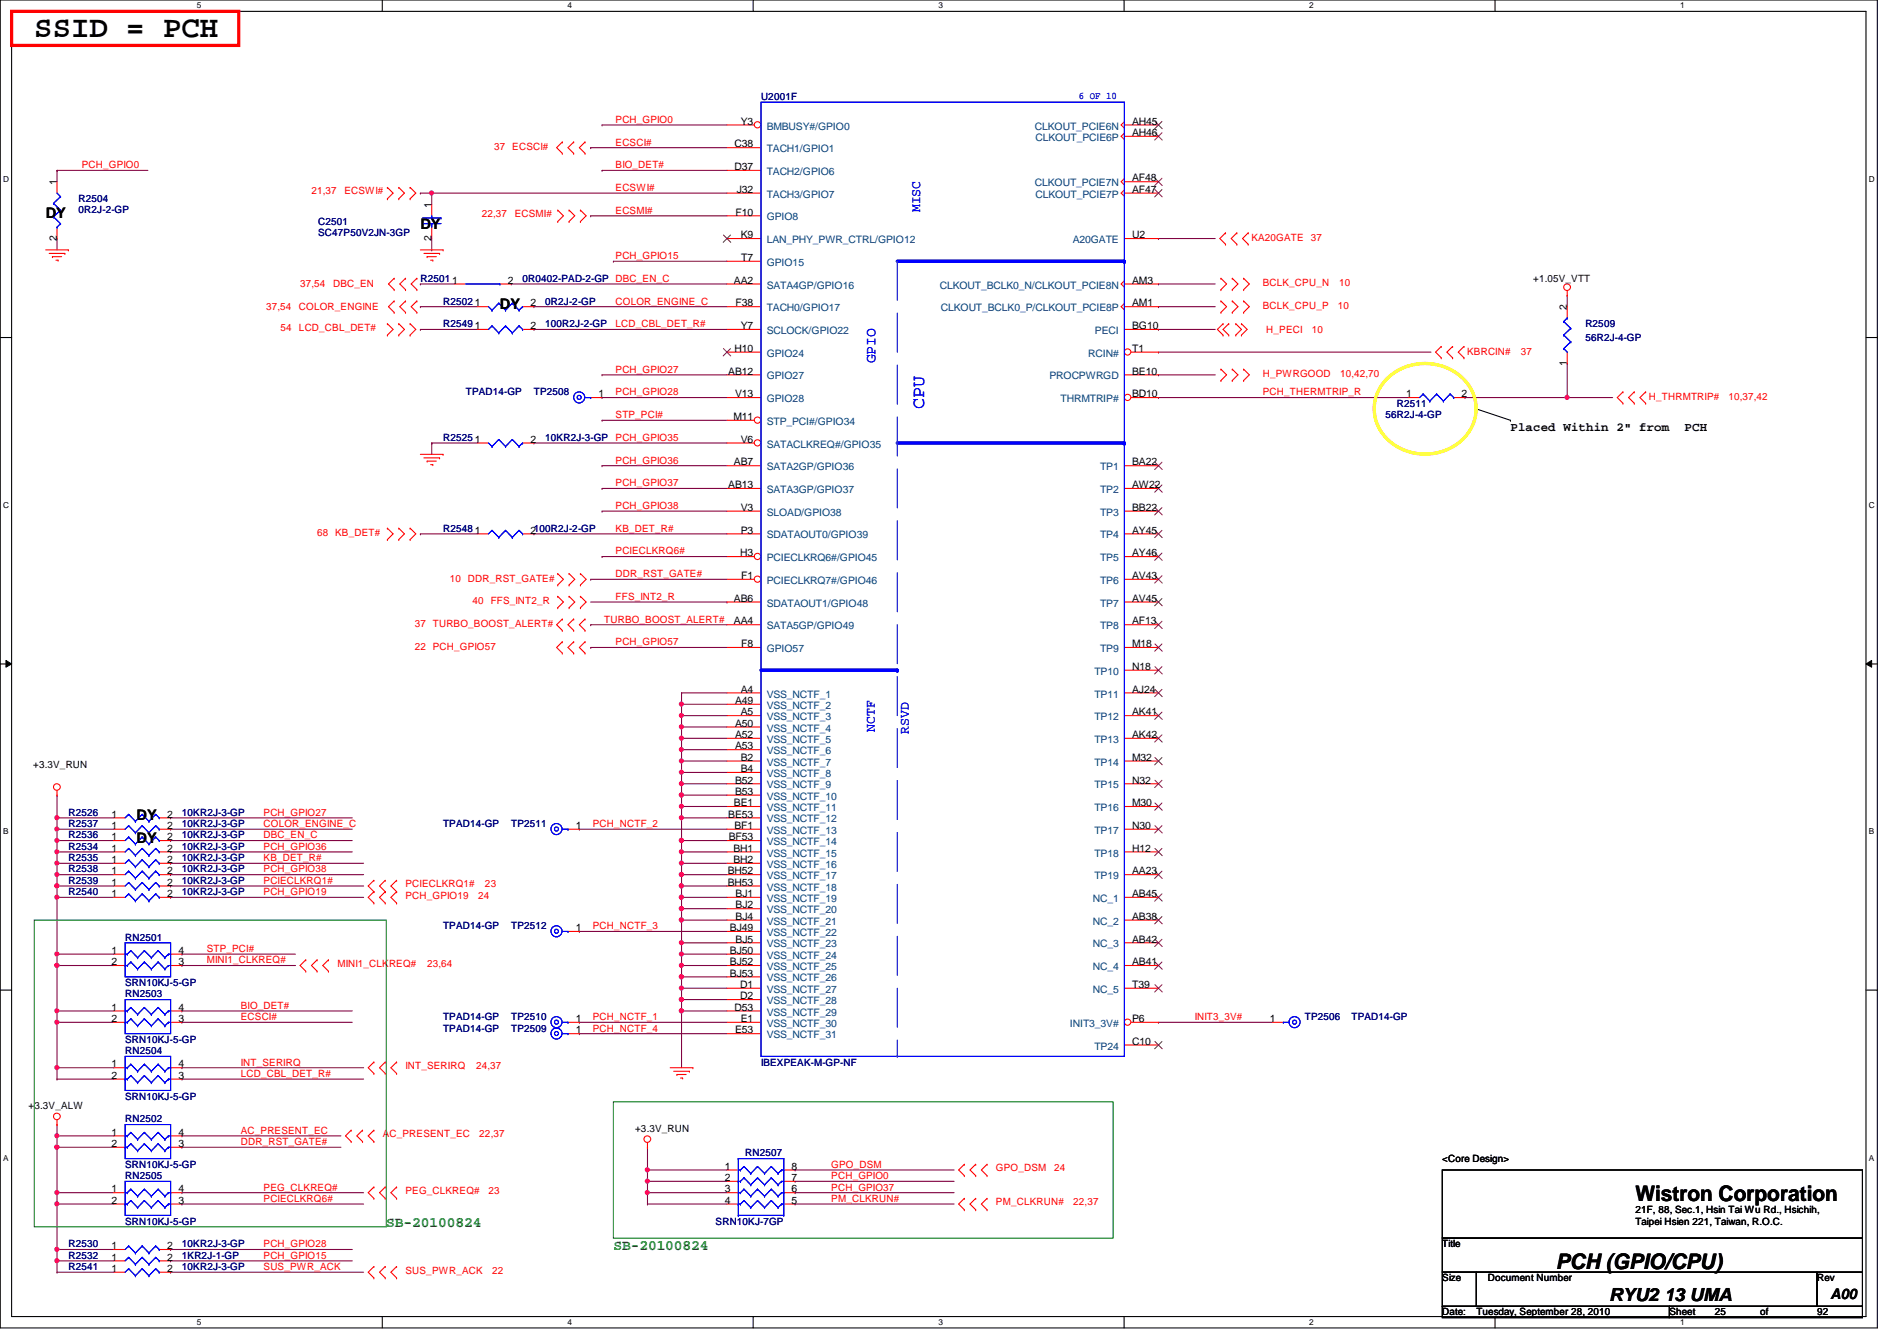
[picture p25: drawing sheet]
<svg xmlns="http://www.w3.org/2000/svg" width="297mm" height="210mm" viewBox="0 0 297 210" stroke-linecap="round" stroke-linejoin="round" font-family="sans-serif">
<defs><g id="words">
<text font-size="4.8" x="5.4" y="5.8">SSID = PCH</text>
<g font-size="3.3">
<text x="256.1" y="188">Wistron Corporation</text>
<text x="243.6" y="198.6">PCH (GPIO/CPU)</text>
</g>
<text font-size="2.8" fill="#00f" x="144.7" y="64" transform="rotate(-90 144.7 64)">CPU</text>
<text font-size="2.8" x="252" y="203.7">RYU2 13 UMA</text>
<g font-size="2.3">
<text x="7.2" y="34.1">DY</text>
<text x="65.8" y="35.9">DY</text>
<text x="78.3" y="48.3">DY</text>
<text x="21.4" y="131.9">DY</text>
<text x="21.4" y="128.4">DY</text>
<text x="286.6" y="203.3">A00</text>
</g>
<text font-size="2.3" fill="#00f" x="137.1" y="56.9" transform="rotate(-90 137.1 56.9)">GPIO</text>
<g font-size="2.3" fill="#008000">
<text x="60.5" y="192.1">SB-20100824</text>
<text x="96.1" y="195.7">SB-20100824</text>
</g>
<g font-size="2.1" fill="#00f">
<text x="144.1" y="33.2" transform="rotate(-90 144.1 33.2)">MISC</text>
<text x="137" y="114.5" transform="rotate(-90 137 114.5)">NCTF</text>
<text x="142.3" y="114.9" transform="rotate(-90 142.3 114.9)">RSVD</text>
</g>
<g font-size="1.9">
<text x="236.5" y="67.4">Placed Within 2&quot; from</text>
<text x="263.8" y="67.4">PCH</text>
</g>
<g font-size="1.6" fill="#000080">
<text x="119.2" y="15.7">U2001F</text>
<text x="12.3" y="31.7">R2504</text>
<text x="12.3" y="33.3">0R2J-2-GP</text>
<text x="49.8" y="35.2">C2501</text>
<text x="49.8" y="37">SC47P50V2JN-3GP</text>
<text x="65.8" y="44.1">R2501</text>
<text x="69.4" y="47.7">R2502</text>
<text x="81.8" y="44.1">0R0402-PAD-2-GP DBC_EN_C</text>
<text x="85.4" y="47.7">0R2J-2-GP</text>
<text x="69.4" y="51.2">R2549</text>
<text x="85.4" y="51.2">100R2J-2-GP</text>
<text x="248.2" y="51.2">R2509</text>
<text x="248.2" y="53.3">56R2J-4-GP</text>
<text x="72.9" y="61.9">TPAD14-GP</text>
<text x="83.6" y="61.9">TP2508</text>
<text x="217" y="65.4">56R2J-4-GP</text>
<text x="218.7" y="63.7">R2511</text>
<text x="69.4" y="69">R2525</text>
<text x="85.4" y="69">10KR2J-3-GP</text>
<text x="69.4" y="83.2">R2548</text>
<text x="10.7" y="129.5">R2537</text>
<text x="10.7" y="131.2">R2536</text>
<text x="10.7" y="127.7">R2526</text>
<text x="28.5" y="129.5">10KR2J-3-GP</text>
<text x="28.5" y="131.2">10KR2J-3-GP</text>
<text x="28.5" y="127.7">10KR2J-3-GP</text>
<text x="69.4" y="129.5">TPAD14-GP</text>
<text x="80" y="129.5">TP2511</text>
<text x="10.7" y="133">R2534</text>
<text x="10.7" y="136.6">R2538</text>
<text x="10.7" y="134.8">R2535</text>
<text x="28.5" y="133">10KR2J-3-GP</text>
<text x="28.5" y="136.6">10KR2J-3-GP</text>
<text x="28.5" y="134.8">10KR2J-3-GP</text>
<text x="10.7" y="140.1">R2540</text>
<text x="10.7" y="138.3">R2539</text>
<text x="28.5" y="140.1">10KR2J-3-GP</text>
<text x="28.5" y="138.3">10KR2J-3-GP</text>
<text x="19.6" y="147.2">RN2501</text>
<text x="69.4" y="145.5">TPAD14-GP</text>
<text x="80" y="145.5">TP2512</text>
<text x="19.6" y="154.3">SRN10KJ-5-GP</text>
<text x="19.6" y="156.1">RN2503</text>
<text x="69.4" y="161.5">TPAD14-GP</text>
<text x="69.4" y="159.7">TPAD14-GP</text>
<text x="80" y="161.5">TP2509</text>
<text x="80" y="159.7">TP2510</text>
<text x="204.3" y="159.7">TP2506</text>
<text x="211.6" y="159.7">TPAD14-GP</text>
<text x="19.6" y="165">RN2504</text>
<text x="19.6" y="163.2">SRN10KJ-5-GP</text>
<text x="119.2" y="166.8">IBEXPEAK-M-GP-NF</text>
<text x="19.6" y="172.1">SRN10KJ-5-GP</text>
<text x="19.6" y="175.7">RN2502</text>
<text x="19.6" y="184.6">RN2505</text>
<text x="19.6" y="182.8">SRN10KJ-5-GP</text>
<text x="116.7" y="181">RN2507</text>
<text x="19.6" y="191.7">SRN10KJ-5-GP</text>
<text x="112.1" y="191.7">SRN10KJ-7GP</text>
<text x="10.7" y="195.2">R2530</text>
<text x="10.7" y="197">R2532</text>
<text x="28.5" y="195.2">10KR2J-3-GP</text>
<text x="28.5" y="197">1KR2J-1-GP</text>
<text x="10.7" y="198.8">R2541</text>
<text x="28.5" y="198.8">10KR2J-3-GP</text>
</g>
<text font-size="1.6" fill="#00f" x="168.9" y="15.5">6 OF 10</text>
<g font-size="1.6" fill="#f00">
<text x="77.4" y="23.5">37 ECSCI#</text>
<text x="96.4" y="19.2">PCH_GPIO0</text>
<text x="96.4" y="22.8">ECSCI#</text>
<text x="12.8" y="26.3">PCH_GPIO0</text>
<text x="96.4" y="29.9">ECSWI#</text>
<text x="96.4" y="26.3">BIO_DET#</text>
<text x="48.8" y="30.4">21,37</text>
<text x="53.9" y="30.4">ECSWI#</text>
<text x="75.4" y="34">22,37</text>
<text x="80.6" y="34">ECSMI#</text>
<text x="96.4" y="33.4">ECSMI#</text>
<text x="96.4" y="40.6">PCH_GPIO15</text>
<text x="196" y="37.7">KA20GATE 37</text>
<text x="47" y="45">37,54</text>
<text x="52.2" y="45">DBC_EN</text>
<text x="96.4" y="47.7">COLOR_ENGINE_C</text>
<text x="197.7" y="44.8">BCLK_CPU_N</text>
<text x="209.7" y="44.8">10</text>
<text x="41.7" y="48.6">37,54</text>
<text x="43.9" y="51.8">54</text>
<text x="46.8" y="51.8">LCD_CBL_DET#</text>
<text x="46.8" y="48.6">COLOR_ENGINE</text>
<text x="96.4" y="51.2">LCD_CBL_DET_R#</text>
<text x="197.7" y="48.4">BCLK_CPU_P</text>
<text x="198.3" y="52.1">H_PECI</text>
<text x="205.4" y="52.1">10</text>
<text x="209.5" y="48.4">10</text>
<text x="96.4" y="58.3">PCH_GPIO27</text>
<text x="197.7" y="59.1">H_PWRGOOD</text>
<text x="209.8" y="59.1">10,42,70</text>
<text x="229.7" y="55.5">KBRCIN#</text>
<text x="238.1" y="55.5">37</text>
<text x="96.4" y="61.9">PCH_GPIO28</text>
<text x="96.4" y="65.4">STP_PCI#</text>
<text x="197.7" y="61.9">PCH_THERMTRIP_R</text>
<text x="258.2" y="62.6">H_THRMTRIP#</text>
<text x="270.6" y="62.6">10,37,42</text>
<text x="96.4" y="69">PCH_GPIO35</text>
<text x="96.4" y="76.1">PCH_GPIO37</text>
<text x="96.4" y="72.6">PCH_GPIO36</text>
<text x="49.7" y="83.9">68 KB_DET#</text>
<text x="96.4" y="79.7">PCH_GPIO38</text>
<text x="96.4" y="83.2">KB_DET_R#</text>
<text x="96.4" y="86.8">PCIECLKRQ6#</text>
<text x="70.4" y="91.1">10 DDR_RST_GATE#</text>
<text x="74" y="94.6">40 FFS_INT2_R</text>
<text x="96.4" y="90.3">DDR_RST_GATE#</text>
<text x="96.4" y="93.9">FFS_INT2_R</text>
<text x="64.9" y="98.2">37 TURBO_BOOST_ALERT#</text>
<text x="64.9" y="101.7">22 PCH_GPIO57</text>
<text x="94.6" y="97.5">TURBO_BOOST_ALERT#</text>
<text x="96.4" y="101">PCH_GPIO57</text>
<text x="41.3" y="129.5">COLOR_ENGINE_C</text>
<text x="41.3" y="127.7">PCH_GPIO27</text>
<text x="41.3" y="131.2">DBC_EN_C</text>
<text x="92.8" y="129.5">PCH_NCTF_2</text>
<text x="41.3" y="133">PCH_GPIO36</text>
<text x="41.3" y="136.6">PCH_GPIO38</text>
<text x="41.3" y="134.8">KB_DET_R#</text>
<text x="41.3" y="138.3">PCIECLKRQ1#</text>
<text x="41.3" y="140.1">PCH_GPIO19</text>
<text x="63.5" y="138.9">PCIECLKRQ1#</text>
<text x="63.5" y="140.7">PCH_GPIO19</text>
<text x="74.9" y="140.7">24</text>
<text x="75.9" y="138.9">23</text>
<text x="32.4" y="149">STP_PCI#</text>
<text x="92.8" y="145.5">PCH_NCTF_3</text>
<text x="32.4" y="150.8">MINI1_CLKREQ#</text>
<text x="52.8" y="151.3">MINI1_CLKREQ#</text>
<text x="66.9" y="151.3">23,64</text>
<text x="37.7" y="159.7">ECSCI#</text>
<text x="37.7" y="157.9">BIO_DET#</text>
<text x="92.8" y="159.7">PCH_NCTF_1</text>
<text x="92.8" y="161.5">PCH_NCTF_4</text>
<text x="187.1" y="159.7">INIT3_3V#</text>
<text x="37.7" y="166.8">INT_SERIRQ</text>
<text x="63.5" y="167.3">INT_SERIRQ</text>
<text x="74.5" y="167.3">24,37</text>
<text x="37.7" y="168.6">LCD_CBL_DET_R#</text>
<text x="37.7" y="179.2">DDR_RST_GATE#</text>
<text x="37.7" y="177.5">AC_PRESENT_EC</text>
<text x="59.9" y="178">AC_PRESENT_EC</text>
<text x="75.1" y="178">22,37</text>
<text x="130.2" y="184.6">PCH_GPIO0</text>
<text x="130.2" y="182.8">GPO_DSM</text>
<text x="156" y="183.3">GPO_DSM</text>
<text x="165.1" y="183.3">24</text>
<text x="41.3" y="186.4">PEG_CLKREQ#</text>
<text x="41.3" y="188.1">PCIECLKRQ6#</text>
<text x="63.5" y="186.9">PEG_CLKREQ#</text>
<text x="76.5" y="186.9">23</text>
<text x="130.2" y="186.4">PCH_GPIO37</text>
<text x="130.2" y="188.1">PM_CLKRUN#</text>
<text x="156" y="188.7">PM_CLKRUN#</text>
<text x="168.1" y="188.7">22,37</text>
<text x="41.3" y="197">PCH_GPIO15</text>
<text x="41.3" y="195.2">PCH_GPIO28</text>
<text x="41.3" y="198.8">SUS_PWR_ACK</text>
<text x="63.5" y="199.3">SUS_PWR_ACK</text>
<text x="77" y="199.3">22</text>
</g>
<g font-size="1.6">
<text x="115" y="23.1">C38</text>
<text x="116" y="19.5">Y3</text>
<text x="177.3" y="19.5">AH45</text>
<text x="177.3" y="21.3">AH46</text>
<text x="8.9" y="29" transform="rotate(-90 8.9 29)">1</text>
<text x="115" y="26.6">D37</text>
<text x="177.3" y="28.4">AF48</text>
<text x="67.6" y="32.6" transform="rotate(-90 67.6 32.6)">1</text>
<text x="115.2" y="33.7">F10</text>
<text x="115.4" y="30.2">J32</text>
<text x="177.3" y="30.2">AF47</text>
<text x="8.9" y="37.7" transform="rotate(-90 8.9 37.7)">2</text>
<text x="67.6" y="37.7" transform="rotate(-90 67.6 37.7)">2</text>
<text x="116" y="37.3">K9</text>
<text x="116.1" y="40.9">T7</text>
<text x="177.3" y="37.3">U2</text>
<text x="70.8" y="44.4">1</text>
<text x="74.4" y="48">1</text>
<text x="79.5" y="44.4">2</text>
<text x="83.1" y="48">2</text>
<text x="114.9" y="44.4">AA2</text>
<text x="115.2" y="48">F38</text>
<text x="177.3" y="44.4">AM3</text>
<text x="177.3" y="48">AM1</text>
<text x="240.1" y="44.1">+1.05V_VTT</text>
<text x="74.4" y="51.5">1</text>
<text x="83.1" y="51.5">2</text>
<text x="116" y="51.5">Y7</text>
<text x="177.3" y="51.5">BG10</text>
<text x="245.4" y="48.6" transform="rotate(-90 245.4 48.6)">2</text>
<text x="114" y="58.6">AB12</text>
<text x="115" y="55.1">H10</text>
<text x="177.3" y="58.6">BE10</text>
<text x="177.3" y="55.1">T1</text>
<text x="245.4" y="57.2" transform="rotate(-90 245.4 57.2)">1</text>
<text x="93.7" y="62.2">1</text>
<text x="114.8" y="65.7">M11</text>
<text x="115.1" y="62.2">V13</text>
<text x="177.3" y="62.2">BD10</text>
<text x="220.2" y="62.2">1</text>
<text x="228.9" y="62.2">2</text>
<text x="74.4" y="69.3">1</text>
<text x="83.1" y="69.3">2</text>
<text x="116" y="69.3">V6</text>
<text x="114" y="76.4">AB13</text>
<text x="114.9" y="72.9">AB7</text>
<text x="177.3" y="72.9">BA22</text>
<text x="177.3" y="76.4">AW22</text>
<text x="74.4" y="83.5">1</text>
<text x="83.1" y="83.5">2100R2J-2-GP</text>
<text x="116" y="80">V3</text>
<text x="116" y="83.5">P3</text>
<text x="177.3" y="83.5">AY45</text>
<text x="177.3" y="80">BB22</text>
<text x="115.9" y="87.1">H3</text>
<text x="177.3" y="87.1">AY46</text>
<text x="114.9" y="94.2">AB6</text>
<text x="116.1" y="90.6">F1</text>
<text x="177.3" y="90.6">AV43</text>
<text x="177.3" y="94.2">AV45</text>
<text x="114.9" y="97.7">AA4</text>
<text x="116.1" y="101.3">F8</text>
<text x="177.3" y="101.3">M18</text>
<text x="177.3" y="97.7">AF13</text>
<text x="177.3" y="104.9">N18</text>
<text x="115.1" y="110.2">A49</text>
<text x="115.1" y="113.7">A50</text>
<text x="116" y="108.4">A4</text>
<text x="116" y="112">A5</text>
<text x="177.3" y="108.4">AJ24</text>
<text x="177.3" y="112">AK41</text>
<text x="115.1" y="115.5">A52</text>
<text x="115.1" y="117.3">A53</text>
<text x="116" y="119.1">B2</text>
<text x="177.3" y="115.5">AK42</text>
<text x="177.3" y="119.1">M32</text>
<text x="5.2" y="120.2">+3.3V_RUN</text>
<text x="115.1" y="122.6">B52</text>
<text x="115.1" y="124.4">B53</text>
<text x="116" y="120.9">B4</text>
<text x="177.3" y="122.6">N32</text>
<text x="17.5" y="129.8">1</text>
<text x="17.5" y="131.5">1</text>
<text x="17.5" y="128">1</text>
<text x="26.2" y="129.8">2</text>
<text x="26.2" y="131.5">2</text>
<text x="26.2" y="128">2</text>
<text x="90.2" y="129.8">1</text>
<text x="114" y="128">BE53</text>
<text x="114.1" y="131.5">BF53</text>
<text x="114.9" y="126.2">BE1</text>
<text x="115" y="129.8">BF1</text>
<text x="177.3" y="126.2">M30</text>
<text x="177.3" y="129.8">N30</text>
<text x="17.5" y="133.3">1</text>
<text x="17.5" y="136.9">1</text>
<text x="17.5" y="135.1">1</text>
<text x="26.2" y="133.3">2</text>
<text x="26.2" y="136.9">2</text>
<text x="26.2" y="135.1">2</text>
<text x="114" y="136.9">BH52</text>
<text x="114.8" y="133.3">BH1</text>
<text x="114.8" y="135.1">BH2</text>
<text x="177.3" y="136.9">AA23</text>
<text x="177.3" y="133.3">H12</text>
<text x="17.5" y="140.4">1</text>
<text x="17.5" y="138.6">1</text>
<text x="26.2" y="140.4">2</text>
<text x="26.2" y="138.6">2</text>
<text x="114" y="138.6">BH53</text>
<text x="115.2" y="140.4">BJ1</text>
<text x="115.2" y="142.2">BJ2</text>
<text x="115.2" y="144">BJ4</text>
<text x="177.3" y="140.4">AB45</text>
<text x="177.3" y="144">AB38</text>
<text x="17.5" y="149.3">1</text>
<text x="27.9" y="149.3">4</text>
<text x="90.2" y="145.8">1</text>
<text x="114.3" y="145.8">BJ49</text>
<text x="114.3" y="149.3">BJ50</text>
<text x="115.2" y="147.5">BJ5</text>
<text x="177.3" y="147.5">AB42</text>
<text x="17.5" y="151.1">2</text>
<text x="27.9" y="151.1">3</text>
<text x="114.3" y="151.1">BJ52</text>
<text x="114.3" y="152.9">BJ53</text>
<text x="115.9" y="154.6">D1</text>
<text x="177.3" y="151.1">AB41</text>
<text x="177.3" y="154.6">T39</text>
<text x="17.5" y="158.2">1</text>
<text x="17.5" y="160">2</text>
<text x="27.9" y="160">3</text>
<text x="27.9" y="158.2">4</text>
<text x="90.2" y="161.8">1</text>
<text x="90.2" y="160">1</text>
<text x="115" y="158.2">D53</text>
<text x="115.1" y="161.8">E53</text>
<text x="115.9" y="156.4">D2</text>
<text x="116" y="160">E1</text>
<text x="177.3" y="160">P6</text>
<text x="198.8" y="160">1</text>
<text x="17.5" y="167.1">1</text>
<text x="27.9" y="167.1">4</text>
<text x="177.3" y="163.5">C10</text>
<text x="4.5" y="173.6">+3.3V_ALW</text>
<text x="17.5" y="168.9">2</text>
<text x="27.9" y="168.9">3</text>
<text x="17.5" y="177.8">1</text>
<text x="17.5" y="179.5">2</text>
<text x="27.9" y="179.5">3</text>
<text x="27.9" y="177.8">4</text>
<text x="99.4" y="177.1">+3.3V_RUN</text>
<text x="113.5" y="183.1">1</text>
<text x="113.5" y="184.9">2</text>
<text x="123.9" y="184.9">7</text>
<text x="123.9" y="183.1">8</text>
<text x="225.8" y="181.9">&lt;Core Design&gt;</text>
<text x="17.5" y="186.6">1</text>
<text x="17.5" y="188.4">2</text>
<text x="27.9" y="188.4">3</text>
<text x="27.9" y="186.6">4</text>
<text x="113.5" y="186.6">3</text>
<text x="113.5" y="188.4">4</text>
<text x="123.9" y="188.4">5</text>
<text x="123.9" y="186.6">6</text>
<text x="256.1" y="189.9">21F, 88, Sec.1, Hsin Tai Wu Rd., Hsichih,</text>
<text x="256.1" y="191.7">Taipei Hsien 221, Taiwan, R.O.C.</text>
<text x="17.5" y="195.5">1</text>
<text x="17.5" y="197.3">1</text>
<text x="26.2" y="195.5">2</text>
<text x="26.2" y="197.3">2</text>
<text x="225.8" y="195.2">Title</text>
<text x="17.5" y="199.1">1</text>
<text x="26.2" y="199.1">2</text>
<text x="225.8" y="200.6">Size</text>
<text x="233" y="200.6">Document Number</text>
<text x="284.5" y="200.6">Rev</text>
<text x="225.8" y="205.9">Date:</text>
<text x="231.2" y="205.9">Tuesday, September 28, 2010</text>
<text x="261.4" y="205.9">Sheet</text>
<text x="268.5" y="205.9">25</text>
<text x="275.6" y="205.9">of</text>
<text x="284.5" y="205.9">92</text>
</g>
<g font-size="1.6" fill="#004080">
<text x="120.1" y="20.3">BMBUSY#/GPIO0</text>
<text x="120.1" y="23.8">TACH1/GPIO1</text>
<text x="162" y="20.3">CLKOUT_PCIE6N</text>
<text x="162.1" y="22.1">CLKOUT_PCIE6P</text>
<text x="120.1" y="27.4">TACH2/GPIO6</text>
<text x="162" y="29.2">CLKOUT_PCIE7N</text>
<text x="120.1" y="30.9">TACH3/GPIO7</text>
<text x="120.1" y="34.5">GPIO8</text>
<text x="162.1" y="30.9">CLKOUT_PCIE7P</text>
<text x="120.1" y="38.1">LAN_PHY_PWR_CTRL/GPIO12</text>
<text x="120.1" y="41.6">GPIO15</text>
<text x="168" y="38.1">A20GATE</text>
<text x="120.1" y="45.2">SATA4GP/GPIO16</text>
<text x="147.1" y="45.2">CLKOUT_BCLK0_N/CLKOUT_PCIE8N</text>
<text x="120.1" y="48.7">TACH0/GPIO17</text>
<text x="120.1" y="52.3">SCLOCK/GPIO22</text>
<text x="147.3" y="48.7">CLKOUT_BCLK0_P/CLKOUT_PCIE8P</text>
<text x="171.4" y="52.3">PECI</text>
<text x="120.1" y="59.4">GPIO27</text>
<text x="120.1" y="55.8">GPIO24</text>
<text x="164.3" y="59.4">PROCPWRGD</text>
<text x="170.4" y="55.8">RCIN#</text>
<text x="120.1" y="62.9">GPIO28</text>
<text x="166.1" y="62.9">THRMTRIP#</text>
<text x="120.1" y="66.5">STP_PCI#/GPIO34</text>
<text x="120.1" y="70.1">SATACLKREQ#/GPIO35</text>
<text x="120.1" y="77.2">SATA3GP/GPIO37</text>
<text x="120.1" y="73.6">SATA2GP/GPIO36</text>
<text x="172.3" y="73.6">TP1</text>
<text x="172.3" y="77.2">TP2</text>
<text x="120.1" y="80.7">SLOAD/GPIO38</text>
<text x="172.3" y="80.7">TP3</text>
<text x="120.1" y="84.3">SDATAOUT0/GPIO39</text>
<text x="120.1" y="87.8">PCIECLKRQ6#/GPIO45</text>
<text x="172.3" y="87.8">TP5</text>
<text x="172.3" y="84.3">TP4</text>
<text x="120.1" y="95">SDATAOUT1/GPIO48</text>
<text x="120.1" y="91.4">PCIECLKRQ7#/GPIO46</text>
<text x="172.3" y="91.4">TP6</text>
<text x="172.3" y="95">TP7</text>
<text x="120.1" y="98.5">SATA5GP/GPIO49</text>
<text x="172.3" y="98.5">TP8</text>
<text x="120.1" y="102.1">GPIO57</text>
<text x="171.4" y="105.6">TP10</text>
<text x="172.3" y="102.1">TP9</text>
<text x="120.1" y="109.2">VSS_NCTF_1</text>
<text x="120.1" y="111">VSS_NCTF_2</text>
<text x="120.1" y="112.7">VSS_NCTF_3</text>
<text x="171.4" y="109.2">TP11</text>
<text x="171.4" y="112.7">TP12</text>
<text x="120.1" y="114.5">VSS_NCTF_4</text>
<text x="120.1" y="116.3">VSS_NCTF_5</text>
<text x="120.1" y="118.1">VSS_NCTF_6</text>
<text x="120.1" y="119.8">VSS_NCTF_7</text>
<text x="171.4" y="116.3">TP13</text>
<text x="171.4" y="119.8">TP14</text>
<text x="120.1" y="121.6">VSS_NCTF_8</text>
<text x="120.1" y="123.4">VSS_NCTF_9</text>
<text x="120.1" y="125.2">VSS_NCTF_10</text>
<text x="171.4" y="123.4">TP15</text>
<text x="120.1" y="127">VSS_NCTF_11</text>
<text x="120.1" y="128.7">VSS_NCTF_12</text>
<text x="120.1" y="130.5">VSS_NCTF_13</text>
<text x="171.4" y="127">TP16</text>
<text x="171.4" y="130.5">TP17</text>
<text x="120.1" y="132.3">VSS_NCTF_14</text>
<text x="120.1" y="134.1">VSS_NCTF_15</text>
<text x="120.1" y="135.8">VSS_NCTF_16</text>
<text x="120.1" y="137.6">VSS_NCTF_17</text>
<text x="171.4" y="137.6">TP19</text>
<text x="171.4" y="134.1">TP18</text>
<text x="120.1" y="139.4">VSS_NCTF_18</text>
<text x="120.1" y="141.2">VSS_NCTF_19</text>
<text x="120.1" y="143">VSS_NCTF_20</text>
<text x="171.1" y="141.2">NC_1</text>
<text x="120.1" y="144.7">VSS_NCTF_21</text>
<text x="120.1" y="146.5">VSS_NCTF_22</text>
<text x="120.1" y="148.3">VSS_NCTF_23</text>
<text x="171.1" y="144.7">NC_2</text>
<text x="171.1" y="148.3">NC_3</text>
<text x="120.1" y="150.1">VSS_NCTF_24</text>
<text x="120.1" y="151.8">VSS_NCTF_25</text>
<text x="120.1" y="153.6">VSS_NCTF_26</text>
<text x="120.1" y="155.4">VSS_NCTF_27</text>
<text x="171.1" y="151.8">NC_4</text>
<text x="171.1" y="155.4">NC_5</text>
<text x="120.1" y="157.2">VSS_NCTF_28</text>
<text x="120.1" y="159">VSS_NCTF_29</text>
<text x="120.1" y="160.7">VSS_NCTF_30</text>
<text x="167.5" y="160.7">INIT3_3V#</text>
<text x="120.1" y="162.5">VSS_NCTF_31</text>
<text x="171.4" y="164.3">TP24</text>
</g>
<g font-size="1.3">
<text x="30.8" y="1.3">5</text>
<text x="88.9" y="1.3">4</text>
<text x="146.9" y="1.3">3</text>
<text x="205" y="1.3">2</text>
<text x="263.1" y="1.3">1</text>
<text x=".5" y="28.4">D</text>
<text x="292.6" y="28.4">D</text>
<text x=".5" y="79.5">C</text>
<text x="292.6" y="79.5">C</text>
<text x=".5" y="130.6">B</text>
<text x="292.6" y="130.6">B</text>
<text x=".5" y="181.7">A</text>
<text x="292.6" y="181.7">A</text>
<text x="30.8" y="207.4">5</text>
<text x="88.9" y="207.4">4</text>
<text x="146.9" y="207.4">3</text>
<text x="205" y="207.4">2</text>
<text x="263.1" y="207.4">1</text>
</g>
</g></defs>
<path d="M0 0h294v207.9h-294zM1.8 1.8h290.4v204.3h-290.4z" fill="none" stroke="#000" stroke-width=".17"/>
<g fill="#fff">
<path d="M30.8 .2h.7v1.4h-.7z"/>
<path d="M30.8 206.2h.7v1.4h-.7z"/>
</g>
<path d="M59.9 0v1.8M59.9 206.1v1.8" fill="none" stroke="#000" stroke-width=".17"/>
<g fill="#fff">
<path d="M88.9 .2h.6v1.4h-.6z"/>
<path d="M88.9 206.2h.6v1.4h-.6z"/>
</g>
<path d="M117.9 0v1.8M117.9 206.1v1.8" fill="none" stroke="#000" stroke-width=".17"/>
<g fill="#fff">
<path d="M146.9 .2h.7v1.4h-.7z"/>
<path d="M146.9 206.2h.7v1.4h-.7z"/>
</g>
<path d="M176 0v1.8M176 206.1v1.8" fill="none" stroke="#000" stroke-width=".17"/>
<g fill="#fff">
<path d="M205 .2h.7v1.4h-.7z"/>
<path d="M205 206.2h.7v1.4h-.7z"/>
</g>
<path d="M234.1 0v1.8M234.1 206.1v1.8" fill="none" stroke="#000" stroke-width=".17"/>
<g fill="#fff">
<path d="M263.1 .2h.7v1.4h-.7z"/>
<path d="M263.1 206.2h.7v1.4h-.7z"/>
<path d="M.5 27.3h.9v1.4h-.9z"/>
<path d="M292.6 27.3h.9v1.4h-.9z"/>
<path d="M.5 78.4h.9v1.4h-.9z"/>
<path d="M292.6 78.4h.9v1.4h-.9z"/>
</g>
<path d="M0 52.8h1.8M292.2 52.8h1.8" fill="none" stroke="#000" stroke-width=".17"/>
<g fill="#fff">
<path d="M.5 129.5h.8v1.4h-.8z"/>
<path d="M292.6 129.5h.9v1.4h-.9z"/>
</g>
<path d="M0 103.9h1.8M292.2 103.9h1.8" fill="none" stroke="#000" stroke-width=".17"/>
<path d="M.9 103.4l.9 .5-.9 .5zM292.2 103.9l.9-.5v1z" fill="#000"/>
<path d="M.9 103.4l.9 .5-.9 .5zM292.2 103.9l.9-.5v1z" fill="none" stroke="#000" stroke-width=".16"/>
<g fill="#fff">
<path d="M.5 180.5h.8v1.4h-.8z"/>
<path d="M292.6 180.5h.9v1.4h-.9z"/>
</g>
<path d="M0 155h1.8M292.2 155h1.8" fill="none" stroke="#000" stroke-width=".17"/>
<g fill="none" stroke="#800040" stroke-width=".17">
<path d="M94.3 19.6h.1M94.3 19.6h19.5M8.9 26.7h.1M8.9 26.7h14.3M8.9 26.7v1.7M65.8 30.2h.1M65.8 30.2h1.8M92.5 23.1h.1M92.5 23.1h21.3M181.4 37.3h.1M181.4 37.3h8.9M65.8 48h.1"/>
<path d="M65.8 44.4h.1M65.8 48h8.9M65.8 44.4h5.4M181.4 51.6h.1M181.4 44.4h.1M181.4 51.6h8.9M181.4 44.4h8.9M245.4 56.9h.1M245.4 56.9v5.3M94.3 76.5h.1M94.3 76.5h19.5M181.4 62.2h.1"/>
<path d="M181.4 62.2h39.1M92.5 90.7h.1M92.5 90.7h21.3M94.3 80h.1M94.3 80h19.5M92.5 101.3h.1M92.5 101.3h21.3M181.4 160h.1M181.4 160h17.8"/>
</g>
<circle cx="245.4" cy="62.2" r=".32" fill="#f0f"/>
<circle cx="245.4" cy="62.2" r=".32" fill="none" stroke="#f0f" stroke-width=".17"/>
<g fill="none" stroke="#800040" stroke-width=".17">
<path d="M8.9 37.3h.1M8.9 37.3v1.8M67.6 30.2h.1M67.6 30.2h46.2M65.8 51.6h.1M65.8 51.6h8.9M181.4 48h.1M181.4 58.7h.1M181.4 48h8.9M181.4 58.7h8.9M245.4 46.2h.1M245.4 46.2v1.8"/>
<path d="M94.3 72.9h.1M94.3 72.9h19.5M229.4 62.2h.1M229.4 62.2h23.1M245.4 62.2h.1"/>
</g>
<circle cx="67.6" cy="30.2" r=".32" fill="#f0f"/>
<circle cx="67.6" cy="30.2" r=".32" fill="none" stroke="#f0f" stroke-width=".17"/>
<g fill="none" stroke="#800040" stroke-width=".17">
<path d="M67.6 30.2h.1M67.6 30.2v1.8M92.5 33.8h.1M92.5 33.8h21.3M83.6 51.6h.1M83.6 51.6h30.2M94.3 58.7h.1M94.3 58.7h19.5M96.1 40.9h.1M96.1 40.9h17.7M181.4 55.1h.1M181.4 55.1h42.7"/>
<path d="M83.6 69.3h.1M83.6 69.3h30.2M94.3 62.2h.1M94.3 65.8h.1M94.3 62.2h19.5M94.3 65.8h19.5M94.3 87.1h.1M94.3 87.1h19.5M106.7 156.5h.1M106.7 156.5h7.1"/>
</g>
<circle cx="106.7" cy="156.4" r=".32" fill="#f0f"/>
<circle cx="106.7" cy="156.4" r=".32" fill="none" stroke="#f0f" stroke-width=".17"/>
<path d="M106.7 158.2h.1M106.7 158.2h7.1" fill="none" stroke="#800040" stroke-width=".17"/>
<circle cx="106.7" cy="158.2" r=".32" fill="#f0f"/>
<circle cx="106.7" cy="158.2" r=".32" fill="none" stroke="#f0f" stroke-width=".17"/>
<path d="M106.7 152.9h.1M106.7 152.9h7.1" fill="none" stroke="#800040" stroke-width=".17"/>
<circle cx="106.7" cy="152.9" r=".32" fill="#f0f"/>
<circle cx="106.7" cy="152.9" r=".32" fill="none" stroke="#f0f" stroke-width=".17"/>
<path d="M106.7 154.7h.1M106.7 154.7h7.1M106.7 154.7v1.8" fill="none" stroke="#800040" stroke-width=".17"/>
<circle cx="106.7" cy="154.7" r=".32" fill="#f0f"/>
<circle cx="106.7" cy="154.7" r=".32" fill="none" stroke="#f0f" stroke-width=".17"/>
<path d="M106.7 156.5h.1M106.7 156.5v1.7" fill="none" stroke="#800040" stroke-width=".17"/>
<circle cx="106.7" cy="156.4" r=".32" fill="#f0f"/>
<circle cx="106.7" cy="156.4" r=".32" fill="none" stroke="#f0f" stroke-width=".17"/>
<path d="M106.7 158.2h.1M106.7 158.2v8.9" fill="none" stroke="#800040" stroke-width=".17"/>
<circle cx="106.7" cy="158.2" r=".32" fill="#f0f"/>
<circle cx="106.7" cy="158.2" r=".32" fill="none" stroke="#f0f" stroke-width=".17"/>
<path d="M106.7 117.3h.1M106.7 117.3h7.1" fill="none" stroke="#800040" stroke-width=".17"/>
<circle cx="106.7" cy="117.3" r=".32" fill="#f0f"/>
<circle cx="106.7" cy="117.3" r=".32" fill="none" stroke="#f0f" stroke-width=".17"/>
<path d="M106.7 147.6h.1M106.7 147.6h7.1" fill="none" stroke="#800040" stroke-width=".17"/>
<circle cx="106.7" cy="147.5" r=".32" fill="#f0f"/>
<circle cx="106.7" cy="147.5" r=".32" fill="none" stroke="#f0f" stroke-width=".17"/>
<path d="M106.7 144h.1M106.7 144v3.6" fill="none" stroke="#800040" stroke-width=".17"/>
<circle cx="106.7" cy="144" r=".32" fill="#f0f"/>
<circle cx="106.7" cy="144" r=".32" fill="none" stroke="#f0f" stroke-width=".17"/>
<path d="M106.7 151.1h.1M106.7 151.1h7.1M90.7 160h.1M90.7 160h23.1" fill="none" stroke="#800040" stroke-width=".17"/>
<circle cx="106.7" cy="151.1" r=".32" fill="#f0f"/>
<circle cx="106.7" cy="151.1" r=".32" fill="none" stroke="#f0f" stroke-width=".17"/>
<path d="M106.7 119.1h.1M106.7 119.1h7.1" fill="none" stroke="#800040" stroke-width=".17"/>
<circle cx="106.7" cy="119.1" r=".32" fill="#f0f"/>
<circle cx="106.7" cy="119.1" r=".32" fill="none" stroke="#f0f" stroke-width=".17"/>
<path d="M106.7 119.1h.1M106.7 119.1v1.8M106.7 152.9h.1M106.7 152.9v1.8" fill="none" stroke="#800040" stroke-width=".17"/>
<circle cx="106.7" cy="152.9" r=".32" fill="#f0f"/>
<circle cx="106.7" cy="152.9" r=".32" fill="none" stroke="#f0f" stroke-width=".17"/>
<path d="M106.7 131.6h.1M106.7 131.6v1.7" fill="none" stroke="#800040" stroke-width=".17"/>
<circle cx="106.7" cy="131.5" r=".32" fill="#f0f"/>
<circle cx="106.7" cy="131.5" r=".32" fill="none" stroke="#f0f" stroke-width=".17"/>
<path d="M106.7 115.6h.1M106.7 115.6v1.7" fill="none" stroke="#800040" stroke-width=".17"/>
<circle cx="106.7" cy="115.5" r=".32" fill="#f0f"/>
<circle cx="106.7" cy="115.5" r=".32" fill="none" stroke="#f0f" stroke-width=".17"/>
<path d="M106.7 124.5h.1M106.7 124.5v1.7M106.7 149.4h.1M106.7 149.4v1.7" fill="none" stroke="#800040" stroke-width=".17"/>
<circle cx="106.7" cy="124.4" r=".32" fill="#f0f"/>
<circle cx="106.7" cy="124.4" r=".32" fill="none" stroke="#f0f" stroke-width=".17"/>
<path d="M106.7 108.5h.1M106.7 108.5h7.1M106.7 120.9h.1M106.7 120.9h7.1" fill="none" stroke="#800040" stroke-width=".17"/>
<circle cx="106.7" cy="120.9" r=".32" fill="#f0f"/>
<circle cx="106.7" cy="120.9" r=".32" fill="none" stroke="#f0f" stroke-width=".17"/>
<path d="M106.7 120.9h.1M106.7 120.9v1.8M106.7 149.4h.1M106.7 149.4h7.1" fill="none" stroke="#800040" stroke-width=".17"/>
<circle cx="106.7" cy="149.3" r=".32" fill="#f0f"/>
<circle cx="106.7" cy="149.3" r=".32" fill="none" stroke="#f0f" stroke-width=".17"/>
<path d="M106.7 112h.1M106.7 112h7.1M106.7 147.6h.1M106.7 147.6v1.8" fill="none" stroke="#800040" stroke-width=".17"/>
<circle cx="106.7" cy="112" r=".32" fill="#f0f"/>
<circle cx="106.7" cy="112" r=".32" fill="none" stroke="#f0f" stroke-width=".17"/>
<path d="M106.7 110.2h.1M106.7 110.2v1.8" fill="none" stroke="#800040" stroke-width=".17"/>
<circle cx="106.7" cy="110.2" r=".32" fill="#f0f"/>
<circle cx="106.7" cy="110.2" r=".32" fill="none" stroke="#f0f" stroke-width=".17"/>
<path d="M106.7 108.5h.1M106.7 108.5v1.7M106.7 122.7h.1M106.7 122.7h7.1" fill="none" stroke="#800040" stroke-width=".17"/>
<circle cx="106.7" cy="122.7" r=".32" fill="#f0f"/>
<circle cx="106.7" cy="122.7" r=".32" fill="none" stroke="#f0f" stroke-width=".17"/>
<path d="M106.7 110.2h.1M106.7 112h.1M106.7 112v1.8M106.7 110.2h7.1M106.7 122.7h.1M106.7 124.5h.1M106.7 122.7v1.8M106.7 124.5h7.1" fill="none" stroke="#800040" stroke-width=".17"/>
<circle cx="106.7" cy="124.4" r=".32" fill="#f0f"/>
<circle cx="106.7" cy="124.4" r=".32" fill="none" stroke="#f0f" stroke-width=".17"/>
<path d="M106.7 126.2h.1M106.7 126.2v1.8" fill="none" stroke="#800040" stroke-width=".17"/>
<circle cx="106.7" cy="126.2" r=".32" fill="#f0f"/>
<circle cx="106.7" cy="126.2" r=".32" fill="none" stroke="#f0f" stroke-width=".17"/>
<path d="M106.7 113.8h.1M106.7 113.8h7.1M106.7 113.8v1.8M106.7 126.2h.1M106.7 126.2h7.1M90.7 145.8h.1M90.7 145.8h23.1" fill="none" stroke="#800040" stroke-width=".17"/>
<circle cx="106.7" cy="113.8" r=".32" fill="#f0f"/>
<circle cx="106.7" cy="113.8" r=".32" fill="none" stroke="#f0f" stroke-width=".17"/>
<path d="M106.7 136.9h.1M106.7 136.9h7.1" fill="none" stroke="#800040" stroke-width=".17"/>
<circle cx="106.7" cy="136.9" r=".32" fill="#f0f"/>
<circle cx="106.7" cy="136.9" r=".32" fill="none" stroke="#f0f" stroke-width=".17"/>
<path d="M106.7 138.7h.1M106.7 138.7h7.1" fill="none" stroke="#800040" stroke-width=".17"/>
<circle cx="106.7" cy="138.7" r=".32" fill="#f0f"/>
<circle cx="106.7" cy="138.7" r=".32" fill="none" stroke="#f0f" stroke-width=".17"/>
<path d="M106.7 128h.1M106.7 128h7.1" fill="none" stroke="#800040" stroke-width=".17"/>
<circle cx="106.7" cy="128" r=".32" fill="#f0f"/>
<circle cx="106.7" cy="128" r=".32" fill="none" stroke="#f0f" stroke-width=".17"/>
<path d="M106.7 140.5h.1M106.7 140.5h7.1" fill="none" stroke="#800040" stroke-width=".17"/>
<circle cx="106.7" cy="140.4" r=".32" fill="#f0f"/>
<circle cx="106.7" cy="140.4" r=".32" fill="none" stroke="#f0f" stroke-width=".17"/>
<path d="M106.7 142.2h.1M106.7 142.2h7.1" fill="none" stroke="#800040" stroke-width=".17"/>
<circle cx="106.7" cy="142.2" r=".32" fill="#f0f"/>
<circle cx="106.7" cy="142.2" r=".32" fill="none" stroke="#f0f" stroke-width=".17"/>
<path d="M106.7 144h.1M106.7 144h7.1" fill="none" stroke="#800040" stroke-width=".17"/>
<circle cx="106.7" cy="144" r=".32" fill="#f0f"/>
<circle cx="106.7" cy="144" r=".32" fill="none" stroke="#f0f" stroke-width=".17"/>
<path d="M106.7 131.6h.1M106.7 131.6h7.1" fill="none" stroke="#800040" stroke-width=".17"/>
<circle cx="106.7" cy="131.5" r=".32" fill="#f0f"/>
<circle cx="106.7" cy="131.5" r=".32" fill="none" stroke="#f0f" stroke-width=".17"/>
<path d="M106.7 133.3h.1M106.7 135.1h.1M106.7 133.3h7.1M106.7 135.1h7.1" fill="none" stroke="#800040" stroke-width=".17"/>
<circle cx="106.7" cy="135.1" r=".32" fill="#f0f"/>
<circle cx="106.7" cy="135.1" r=".32" fill="none" stroke="#f0f" stroke-width=".17"/>
<path d="M106.7 128h.1M106.7 133.3h.1M106.7 128v3.6M106.7 133.3v1.8" fill="none" stroke="#800040" stroke-width=".17"/>
<circle cx="106.7" cy="133.3" r=".32" fill="#f0f"/>
<circle cx="106.7" cy="133.3" r=".32" fill="none" stroke="#f0f" stroke-width=".17"/>
<path d="M106.7 136.9h.1M106.7 136.9v1.8" fill="none" stroke="#800040" stroke-width=".17"/>
<circle cx="106.7" cy="136.9" r=".32" fill="#f0f"/>
<circle cx="106.7" cy="136.9" r=".32" fill="none" stroke="#f0f" stroke-width=".17"/>
<path d="M106.7 135.1h.1M106.7 138.7h.1M106.7 135.1v1.8M106.7 138.7v1.8M106.7 151.1h.1M106.7 151.1v1.8" fill="none" stroke="#800040" stroke-width=".17"/>
<circle cx="106.7" cy="138.7" r=".32" fill="#f0f"/>
<circle cx="106.7" cy="138.7" r=".32" fill="none" stroke="#f0f" stroke-width=".17"/>
<path d="M106.7 140.5h.1M106.7 140.5v1.7" fill="none" stroke="#800040" stroke-width=".17"/>
<circle cx="106.7" cy="140.4" r=".32" fill="#f0f"/>
<circle cx="106.7" cy="140.4" r=".32" fill="none" stroke="#f0f" stroke-width=".17"/>
<path d="M106.7 142.2h.1M106.7 142.2v1.8" fill="none" stroke="#800040" stroke-width=".17"/>
<circle cx="106.7" cy="142.2" r=".32" fill="#f0f"/>
<circle cx="106.7" cy="142.2" r=".32" fill="none" stroke="#f0f" stroke-width=".17"/>
<g fill="none" stroke="#800040" stroke-width=".17">
<path d="M94.3 26.7h.1M94.3 26.7h19.5M67.6 69.3h.1M67.6 69.3v1.8M67.6 69.3h7.1M65.8 83.6h.1M65.8 83.6h8.9M83.6 83.6h.1M83.6 83.6h30.2M92.5 97.8h.1M92.5 97.8h21.3M106.7 115.6h.1"/>
<path d="M106.7 117.3h.1M106.7 115.6h7.1M106.7 117.3v1.8M90.7 129.8h.1M90.7 129.8h23.1M90.7 161.8h.1M90.7 161.8h23.1M8.9 188.5h.1M8.9 188.5v7.1"/>
</g>
<circle cx="8.9" cy="188.4" r=".32" fill="#f0f"/>
<circle cx="8.9" cy="188.4" r=".32" fill="none" stroke="#f0f" stroke-width=".17"/>
<path d="M8.9 195.6h.1M8.9 195.6v1.8" fill="none" stroke="#800040" stroke-width=".17"/>
<circle cx="8.9" cy="197.3" r=".32" fill="#f0f"/>
<circle cx="8.9" cy="197.3" r=".32" fill="none" stroke="#f0f" stroke-width=".17"/>
<circle cx="8.9" cy="195.6" r=".32" fill="#f0f"/>
<circle cx="8.9" cy="195.6" r=".32" fill="none" stroke="#f0f" stroke-width=".17"/>
<g fill="none" stroke="#800040" stroke-width=".17">
<path d="M67.6 39.1h.1M67.6 37.3v1.8M80 44.4h.1M80 44.4h33.8M83.6 48h.1M83.6 48h30.2M92.5 94.2h21.3M113.8 94.2h.1M8.9 124.5h.1M8.9 124.5v3.5M28.5 151.1h.1M28.5 149.4h.1"/>
<path d="M28.5 151.1h17.8M28.5 149.4h17.8M28.5 179.6h.1M28.5 179.6h24.9M8.9 197.4h.1M8.9 195.6h.1M8.9 197.4h8.9M8.9 195.6h8.9M26.7 197.4h.1M26.7 195.6h.1M26.7 197.4h28.5M26.7 195.6h28.5"/>
</g>
<circle cx="8.9" cy="128" r=".32" fill="#f0f"/>
<circle cx="8.9" cy="128" r=".32" fill="none" stroke="#f0f" stroke-width=".17"/>
<path d="M8.9 131.6h.1M8.9 129.8h.1M8.9 131.6h8.9M8.9 129.8v1.8" fill="none" stroke="#800040" stroke-width=".17"/>
<circle cx="8.9" cy="129.8" r=".32" fill="#f0f"/>
<circle cx="8.9" cy="129.8" r=".32" fill="none" stroke="#f0f" stroke-width=".17"/>
<path d="M8.9 133.3h.1M8.9 131.6h.1M8.9 133.3h8.9M8.9 131.6v1.7M26.7 133.3h.1M26.7 133.3h28.5M28.5 168.9h.1M28.5 168.9h28.4" fill="none" stroke="#800040" stroke-width=".17"/>
<circle cx="8.9" cy="131.5" r=".32" fill="#f0f"/>
<circle cx="8.9" cy="131.5" r=".32" fill="none" stroke="#f0f" stroke-width=".17"/>
<g fill="none" stroke="#800040" stroke-width=".17">
<path d="M8.9 128h.1M8.9 129.8h.1M8.9 129.8h8.9M8.9 128h8.9M8.9 128v1.8M26.7 129.8h.1M26.7 128h.1M26.7 131.6h.1M26.7 129.8h28.5M26.7 128h28.5M26.7 131.6h28.5M8.9 149.4h.1"/>
<path d="M8.9 149.4v1.7M8.9 149.4h8.9"/>
</g>
<circle cx="8.9" cy="151.1" r=".32" fill="#f0f"/>
<circle cx="8.9" cy="151.1" r=".32" fill="none" stroke="#f0f" stroke-width=".17"/>
<path d="M8.9 151.1h.1M8.9 151.1h8.9M8.9 177.8h.1M8.9 177.8h8.9M8.9 177.8v1.8M28.5 177.8h.1M28.5 177.8h24.9" fill="none" stroke="#800040" stroke-width=".17"/>
<circle cx="8.9" cy="179.6" r=".32" fill="#f0f"/>
<circle cx="8.9" cy="179.6" r=".32" fill="none" stroke="#f0f" stroke-width=".17"/>
<circle cx="8.9" cy="177.8" r=".32" fill="#f0f"/>
<circle cx="8.9" cy="177.8" r=".32" fill="none" stroke="#f0f" stroke-width=".17"/>
<path d="M8.9 179.6h.1M8.9 179.6h8.9" fill="none" stroke="#800040" stroke-width=".17"/>
<circle cx="8.9" cy="179.6" r=".32" fill="#f0f"/>
<circle cx="8.9" cy="179.6" r=".32" fill="none" stroke="#f0f" stroke-width=".17"/>
<path d="M8.9 158.2h.1M8.9 158.2v8.9M8.9 158.2h8.9M8.9 176h.1M8.9 160h.1M8.9 167.1h.1M8.9 176v1.8M8.9 160h8.9M8.9 167.1h8.9M28.5 167.1h.1M28.5 167.1h28.4" fill="none" stroke="#800040" stroke-width=".17"/>
<circle cx="8.9" cy="167.1" r=".32" fill="#f0f"/>
<circle cx="8.9" cy="167.1" r=".32" fill="none" stroke="#f0f" stroke-width=".17"/>
<circle cx="8.9" cy="160" r=".32" fill="#f0f"/>
<circle cx="8.9" cy="160" r=".32" fill="none" stroke="#f0f" stroke-width=".17"/>
<path d="M8.9 151.1h.1M8.9 151.1v7.1M8.9 168.9h.1M8.9 167.1h.1M8.9 168.9h8.9M8.9 167.1v1.8" fill="none" stroke="#800040" stroke-width=".17"/>
<circle cx="8.9" cy="158.2" r=".32" fill="#f0f"/>
<circle cx="8.9" cy="158.2" r=".32" fill="none" stroke="#f0f" stroke-width=".17"/>
<circle cx="8.9" cy="151.1" r=".32" fill="#f0f"/>
<circle cx="8.9" cy="151.1" r=".32" fill="none" stroke="#f0f" stroke-width=".17"/>
<path d="M101.4 179.6h.1M101.4 179.6v3.5M8.9 199.1h.1M8.9 199.1h8.9M26.7 199.1h.1M26.7 199.1h30.2M101.4 183.1h.1M101.4 183.1h12.4" fill="none" stroke="#800040" stroke-width=".17"/>
<circle cx="101.4" cy="183.1" r=".32" fill="#f0f"/>
<circle cx="101.4" cy="183.1" r=".32" fill="none" stroke="#f0f" stroke-width=".17"/>
<path d="M101.4 184.9h.1M101.4 184.9h12.4" fill="none" stroke="#800040" stroke-width=".17"/>
<circle cx="101.4" cy="184.9" r=".32" fill="#f0f"/>
<circle cx="101.4" cy="184.9" r=".32" fill="none" stroke="#f0f" stroke-width=".17"/>
<path d="M101.4 183.1h.1M101.4 186.7h.1M101.4 183.1v1.8M101.4 186.7h12.4" fill="none" stroke="#800040" stroke-width=".17"/>
<circle cx="101.4" cy="186.7" r=".32" fill="#f0f"/>
<circle cx="101.4" cy="186.7" r=".32" fill="none" stroke="#f0f" stroke-width=".17"/>
<path d="M8.9 140.5h.1M8.9 140.5v8.9M101.4 184.9h.1M101.4 188.5h.1M101.4 186.7h.1M101.4 184.9v3.6M101.4 188.5h12.4" fill="none" stroke="#800040" stroke-width=".17"/>
<circle cx="8.9" cy="149.3" r=".32" fill="#f0f"/>
<circle cx="8.9" cy="149.3" r=".32" fill="none" stroke="#f0f" stroke-width=".17"/>
<circle cx="8.9" cy="140.4" r=".32" fill="#f0f"/>
<circle cx="8.9" cy="140.4" r=".32" fill="none" stroke="#f0f" stroke-width=".17"/>
<g fill="none" stroke="#800040" stroke-width=".17">
<path d="M8.9 135.1h.1M8.9 138.7h.1M8.9 135.1h8.9M8.9 138.7h8.9M26.7 138.7h.1M26.7 138.7h30.2M8.9 140.5h.1M8.9 140.5h8.9M28.5 158.2h.1M28.5 158.2h26.7M28.5 160h.1M28.5 160h26.7"/>
<path d="M124.5 184.9h.1M124.5 183.1h.1M124.5 186.7h.1M124.5 188.5h.1M124.5 184.9h24.9M124.5 183.1h24.9M124.5 186.7h24.9M124.5 188.5h24.9"/>
</g>
<circle cx="8.9" cy="138.7" r=".32" fill="#f0f"/>
<circle cx="8.9" cy="138.7" r=".32" fill="none" stroke="#f0f" stroke-width=".17"/>
<path d="M8.9 136.9h.1M8.9 138.7h.1M8.9 136.9h8.9M8.9 138.7v1.8M26.7 136.9h.1M26.7 135.1h.1M26.7 136.9h30.2M26.7 135.1h30.2M26.7 140.5h.1M26.7 140.5h30.2" fill="none" stroke="#800040" stroke-width=".17"/>
<circle cx="8.9" cy="138.7" r=".32" fill="#f0f"/>
<circle cx="8.9" cy="138.7" r=".32" fill="none" stroke="#f0f" stroke-width=".17"/>
<path d="M8.9 135.1h.1M8.9 135.1v1.8" fill="none" stroke="#800040" stroke-width=".17"/>
<circle cx="8.9" cy="135.1" r=".32" fill="#f0f"/>
<circle cx="8.9" cy="135.1" r=".32" fill="none" stroke="#f0f" stroke-width=".17"/>
<path d="M8.9 133.3h.1M8.9 133.3v1.8" fill="none" stroke="#800040" stroke-width=".17"/>
<circle cx="8.9" cy="133.3" r=".32" fill="#f0f"/>
<circle cx="8.9" cy="133.3" r=".32" fill="none" stroke="#f0f" stroke-width=".17"/>
<path d="M8.9 136.9h.1M8.9 136.9v1.8" fill="none" stroke="#800040" stroke-width=".17"/>
<circle cx="8.9" cy="136.9" r=".32" fill="#f0f"/>
<circle cx="8.9" cy="136.9" r=".32" fill="none" stroke="#f0f" stroke-width=".17"/>
<path d="M8.9 186.7h.1M8.9 186.7h8.9M28.5 186.7h.1M28.5 186.7h28.4" fill="none" stroke="#800040" stroke-width=".17"/>
<circle cx="8.9" cy="186.7" r=".32" fill="#f0f"/>
<circle cx="8.9" cy="186.7" r=".32" fill="none" stroke="#f0f" stroke-width=".17"/>
<path d="M8.9 179.6h.1M8.9 179.6v8.9M8.9 188.5h.1M8.9 186.7h.1M8.9 197.4h.1M8.9 188.5h8.9M8.9 197.4v1.7M28.5 188.5h.1M28.5 188.5h28.4" fill="none" stroke="#800040" stroke-width=".17"/>
<g fill="none" stroke="#f00" stroke-width=".17">
<path d="M7.2 39.1h3.5M7.7 39.7h2.5M10.2 39.7h.1M10.7 39.1h.1M60.7 31.1h.1M60.7 29.3h.1M60.7 29.3l.8 .9-.8 .9M62.4 29.3h.1M62.4 31.1h.1M62.4 29.3l.9 .9-.9 .9M64.2 31.1h.1M64.2 29.3h.1"/>
<path d="M64.2 29.3l.9 .9-.9 .9M65.8 39.1h3.6M66.4 39.7h2.4M68.8 39.7h.1M69.4 39.1h.1M87.3 34.7h.1M87.3 32.9h.1M87.3 32.9l.9 .9-.9 .9M88 24h.1M88 22.2h.1M88 22.2l-.8 .9 .8 .9M89.1 32.9h.1"/>
<path d="M89.1 34.7h.1M89.1 32.9l.9 .9-.9 .9M89.8 22.2h.1M89.8 24h.1M89.8 22.2l-.9 .9 .9 .9M90.9 34.7h.1M90.9 32.9h.1M90.9 32.9l.9 .9-.9 .9M91.6 24h.1M91.6 22.2h.1M91.6 22.2l-.9 .9 .9 .9M113.8 37.3h5.4"/>
<path d="M113.8 26.7h5.4M113.8 30.2h5.4M176.1 37.3h5.3M191.9 38.2h.1M191.9 36.4h.1M191.9 36.4l-.9 .9 .9 .9M193.7 36.4h.1M193.7 38.2h.1M193.7 36.4l-.9 .9 .9 .9M195.4 38.2h.1M195.4 36.4h.1M195.4 36.4l-.8 .9 .8 .9"/>
<path d="M8.2 40.2h.1M8.2 40.2h1.4M8.8 40.7h.3M9.1 40.7h.1M60.7 52.5h.1M60.7 50.7h.1M60.7 50.7l.8 .9-.8 .9M61.7 48.9h.1M61.7 47.1h.1M61.7 45.3h.1M61.7 43.6h.1M61.7 43.6l-.9 .8 .9 .9"/>
<path d="M61.7 47.1l-.9 .9 .9 .9M62.4 50.7h.1M62.4 52.5h.1M62.4 50.7l.9 .9-.9 .9M63.5 47.1h.1M63.5 48.9h.1M63.5 43.6h.1M63.5 45.3h.1M63.5 47.1l-.9 .9 .9 .9M63.5 43.6l-.9 .8 .9 .9M64.2 52.5h.1M64.2 50.7h.1"/>
<path d="M64.2 50.7l.9 .9-.9 .9M65.3 48.9h.1M65.3 47.1h.1M65.3 45.3h.1M65.3 43.6h.1M65.3 47.1l-.9 .9 .9 .9M65.3 43.6l-.9 .8 .9 .9M66.9 40.2h.1M66.9 40.2h1.4M67.4 40.7h.4M67.8 40.7h.1M113.8 58.7h5.4"/>
<path d="M113.8 55.1h5.4M113.8 48h5.4M113.8 51.6h5.4M176.1 58.7h5.3M191.2 59.6h.1M191.2 57.8h.1M191.2 45.3h.1M191.2 43.6h.1M191.2 48.9h.1M191.2 47.1h.1M191.2 57.8l.9 .9-.9 .9M191.2 43.6l.9 .8-.9 .9"/>
<path d="M191.2 47.1l.9 .9-.9 .9M191.5 52.5h.1M191.5 50.7h.1M191.5 50.7l-.9 .9 .9 .9M192.4 52.5h.1M192.4 50.7h.1M192.4 50.7l-.9 .9 .9 .9M193 57.8h.1M193 59.6h.1M193 43.6h.1M193 45.3h.1M193 47.1h.1"/>
<path d="M193 48.9h.1M193 57.8l.8 .9-.8 .9M193 43.6l.8 .8-.8 .9M193 47.1l.8 .9-.8 .9M193.5 50.7h.1M193.5 52.5h.1M193.5 50.7l.9 .9-.9 .9M194.4 52.5h.1M194.4 50.7h.1M194.4 50.7l.9 .9-.9 .9M194.7 59.6h.1M194.7 57.8h.1"/>
<path d="M194.7 45.3h.1M194.7 43.6h.1M194.7 48.9h.1M194.7 47.1h.1M194.7 57.8l.9 .9-.9 .9M194.7 47.1l.9 .9-.9 .9M194.7 43.6l.9 .8-.9 .9M225.7 56h.1M225.7 54.2h.1M225.7 54.2l-.9 .9 .9 .9M227.5 54.2h.1M227.5 56h.1"/>
<path d="M227.5 54.2l-.9 .9 .9 .9M229.2 56h.1M229.2 54.2h.1M229.2 54.2l-.9 .9 .9 .9M245.4 46.2h.1M245.4 45.5v.7M65.8 71.1h3.6M66.4 71.7h2.4M66.9 72.2h.1M66.9 72.2h1.4M67.4 72.7h.4M67.8 72.7h.1"/>
<path d="M68.8 71.7h.1M69.4 71.1h.1M92.5 62.2h1.8M113.8 62.2h5.4M113.8 76.5h5.4M254.1 63.1h.1M254.1 61.3h.1M254.1 61.3l-.9 .9 .9 .9M255.9 61.3h.1M255.9 63.1h.1M255.9 61.3l-.9 .9 .9 .9M257.7 63.1h.1"/>
<path d="M257.7 61.3h.1M257.7 61.3l-.9 .9 .9 .9M60.7 84.5h.1M60.7 82.7h.1M60.7 82.7l.8 .9-.8 .9M62.4 82.7h.1M62.4 84.5h.1M62.4 82.7l.9 .9-.9 .9M64.2 84.5h.1M64.2 82.7h.1M64.2 82.7l.9 .9-.9 .9M87.3 91.6h.1"/>
<path d="M87.3 89.8h.1M87.3 95.1h.1M87.3 93.3h.1M87.3 89.8l.9 .9-.9 .9M87.3 93.3l.9 .9-.9 .9M88 98.7h.1M88 96.9h.1M88 96.9l-.8 .9 .8 .9M89.1 89.8h.1M89.1 91.6h.1M89.1 93.3h.1M89.1 95.1h.1"/>
<path d="M89.1 89.8l.9 .9-.9 .9M89.1 93.3l.9 .9-.9 .9M89.8 96.9h.1M89.8 98.7h.1M89.8 96.9l-.9 .9 .9 .9M90.9 91.6h.1M90.9 89.8h.1M90.9 95.1h.1M90.9 93.3h.1M90.9 93.3l.9 .9-.9 .9M90.9 89.8l.9 .9-.9 .9M91.6 98.7h.1"/>
<path d="M91.6 96.9h.1M91.6 96.9l-.9 .9 .9 .9M113.8 97.8h5.4M113.8 80h5.4M113.8 83.6h5.4M113.8 94.2h5.4M88 102.2h.1M88 100.5h.1M88 100.5l-.8 .8 .8 .9M89.8 100.5h.1M89.8 102.2h.1M89.8 100.5l-.9 .8 .9 .9"/>
<path d="M91.6 102.2h.1M91.6 100.5h.1M91.6 100.5l-.9 .8 .9 .9M113.8 101.3h5.4M113.8 108.5h5.4M113.8 110.2h5.4M113.8 112h5.4M113.8 113.8h5.4M113.8 115.6h5.4M113.8 117.3h5.4M113.8 119.1h5.4M176.1 101.3h5.3"/>
<path d="M176.1 108.5h5.3M176.1 112h5.3M176.1 104.9h5.3M8.9 124.5h.1M8.9 123.7v.8M58.5 139.6h.1M58.5 137.8h.1M58.5 139.6l-.8 .9 .8 .9M58.5 137.8l-.8 .9 .8 .9M60.3 137.8h.1M60.3 139.6h.1M60.3 139.6l-.9 .9 .9 .9"/>
<path d="M60.3 137.8l-.9 .9 .9 .9M62.1 139.6h.1M62.1 137.8h.1M62.1 139.6l-.9 .9 .9 .9M62.1 137.8l-.9 .9 .9 .9M113.8 120.9h5.4M113.8 122.7h5.4M113.8 124.5h5.4M113.8 126.2h5.4M113.8 128h5.4M113.8 129.8h5.4M113.8 131.6h5.4"/>
<path d="M113.8 133.3h5.4M113.8 135.1h5.4M113.8 136.9h5.4M113.8 138.7h5.4M17.8 158.2h1.8M26.7 158.2h1.8M47.9 152h.1M47.9 150.2h.1M47.9 150.2l-.9 .9 .9 .9M49.7 150.2h.1M49.7 152h.1M49.7 150.2l-.9 .9 .9 .9"/>
<path d="M51.4 152h.1M51.4 150.2h.1M51.4 150.2l-.9 .9 .9 .9M58.5 141.4h.1M60.3 141.4h.1M62.1 141.4h.1M113.8 158.2h5.4M113.8 140.5h5.4M113.8 142.2h5.4M113.8 144h5.4M113.8 145.8h5.4M113.8 147.6h5.4"/>
<path d="M113.8 149.4h5.4M113.8 151.1h5.4M113.8 152.9h5.4M113.8 154.7h5.4M113.8 156.5h5.4M8.9 176h.1M8.9 175.3v.7M17.8 167.1h1.8M17.8 168.9h1.8M17.8 160h1.8M26.7 167.1h1.8M26.7 168.9h1.8"/>
<path d="M26.7 160h1.8M55 178.7h.1M55 176.9h.1M55 176.9l-.9 .9 .9 .9M56.8 176.9h.1M56.8 178.7h.1M56.8 176.9l-.9 .9 .9 .9M58.5 178.7h.1M58.5 176.9h.1M58.5 168h.1M58.5 166.2h.1M58.5 176.9l-.8 .9 .8 .9"/>
<path d="M58.5 166.2l-.8 .9 .8 .9M60.3 166.2h.1M60.3 168h.1M60.3 166.2l-.9 .9 .9 .9M62.1 168h.1M62.1 166.2h.1M62.1 166.2l-.9 .9 .9 .9M101.4 179.6h.1M101.4 178.9v.7M104.9 167.1h3.6M105.5 167.7h2.4M106 168.2h.1"/>
<path d="M106 168.2h1.4M106.5 168.7h.4M106.9 168.7h.1M107.9 167.7h.1M108.5 167.1h.1M113.8 160h5.4M113.8 161.8h5.4M58.5 198.2h.1M58.5 187.6h.1M58.5 185.8h.1M58.5 198.2l-.8 .9 .8 .9M58.5 185.8l-.8 .9 .8 .9"/>
<path d="M60.3 198.2h.1M60.3 185.8h.1M60.3 187.6h.1M60.3 198.2l-.9 .9 .9 .9M60.3 185.8l-.9 .9 .9 .9M62.1 198.2h.1M62.1 187.6h.1M62.1 185.8h.1M62.1 198.2l-.9 .9 .9 .9M62.1 185.8l-.9 .9 .9 .9M151 184h.1M151 182.2h.1"/>
<path d="M151 189.4h.1M151 187.6h.1M151 182.2l-.9 .9 .9 .9M151 187.6l-.9 .9 .9 .9M152.8 182.2h.1M152.8 184h.1M152.8 187.6h.1M152.8 189.4h.1M152.8 182.2l-.9 .9 .9 .9M152.8 187.6l-.9 .9 .9 .9M154.6 184h.1M154.6 182.2h.1"/>
<path d="M154.6 189.4h.1M154.6 187.6h.1M154.6 182.2l-.9 .9 .9 .9M154.6 187.6l-.9 .9 .9 .9M58.5 200h.1M60.3 200h.1M62.1 200h.1"/>
<circle cx="245.4" cy="45" r=".52"/>
<circle cx="8.9" cy="123.2" r=".52"/>
<circle cx="8.9" cy="174.7" r=".52"/>
<circle cx="101.4" cy="178.3" r=".52"/>
</g>
<path d="M231.2 64l5.3 1.8M236.5 65.8h.1M225.8 183.1h65.8v10.7h-65.8zM225.8 193.8h65.8v5.3h-65.8zM225.8 199.1h5.4v5.4h-5.4zM231.2 199.1h53.3v5.4h-53.3zM284.5 199.1h7.1v5.4h-7.1zM225.8 204.5h35.6v1.7h-35.6zM261.4 204.5h30.2v1.7h-30.2z" fill="none" stroke="#000" stroke-width=".17"/>
<path d="M217.1 59.3a8.5 8.5 0 0 1 13.3 1.7 6.7 6.7 0 0 1-2.9 8.9 8.4 8.4 0 0 1-11.6-2.9 6.5 6.5 0 0 1 1.2-7.7z" fill="none" stroke="#ff0" stroke-width=".51"/>
<path d="M1.8 1.8h35.6v5.3h-35.6z" fill="none" stroke="#f00" stroke-width=".51"/>
<path d="M5.4 144h55.1v48h-55.1zM96.1 172.5h78.2v21.3h-78.2z" fill="none" stroke="#008000" stroke-width=".17"/>
<g fill="none" stroke="#00f" stroke-width=".17">
<path d="M91.6 62.2h.9M92.5 62.2h.1M19.6 156.5h7.1v5.3h-7.1zM19.6 158.2h.3M19.9 158.2h.1M20.5 157.7h.1M20.5 159.5h.1M20.5 157.7l-.6 .5M20.5 157.7l1 1.1M20.5 159.5l1 1.1M20.5 159.5l-.6 .5M21.5 158.8h.1"/>
<path d="M22.6 157.7h.1M22.6 159.5h.1M22.6 157.7l-1.1 1.1M22.6 157.7l1.1 1.1M22.6 159.5l1.1 1.1M22.6 159.5l-1.1 1.1M23.7 158.8h.1M24.8 157.7h.1M24.8 159.5h.1M24.8 157.7l-1.1 1.1M24.8 157.7l1 1.1M24.8 159.5l1 1.1"/>
<path d="M24.8 159.5l-1.1 1.1M25.8 158.8h.1M26.4 158.2h.1M26.4 158.2h.3M26.4 158.2l-.6 .6M26.7 158.2h.1M19.6 165.4h7.1v5.3h-7.1zM19.6 168.9h.1M19.6 160h.1M19.6 167.1h.3M19.6 168.9h.3M19.6 160h.3"/>
<path d="M19.9 167.1h.1M19.9 168.9h.1M19.9 160h.1M20.5 166.6h.1M20.5 168.4h.1M20.5 166.6l-.6 .5M20.5 166.6l1 1.1M20.5 168.4l1 1.1M20.5 168.4l-.6 .5M21.5 167.7h.1M21.5 169.5h.1M21.5 160.6h.1"/>
<path d="M22.6 166.6h.1M22.6 168.4h.1M22.6 166.6l-1.1 1.1M22.6 166.6l1.1 1.1M22.6 168.4l1.1 1.1M22.6 168.4l-1.1 1.1M23.7 167.7h.1M23.7 169.5h.1M23.7 160.6h.1M24.8 166.6h.1M24.8 168.4h.1M24.8 166.6l-1.1 1.1"/>
<path d="M24.8 166.6l1 1.1M24.8 168.4l1 1.1M24.8 168.4l-1.1 1.1M25.8 167.7h.1M25.8 169.5h.1M25.8 160.6h.1M26.4 167.1h.1M26.4 168.9h.1M26.4 160h.1M26.4 167.1h.3M26.4 167.1l-.6 .6M26.4 168.9h.3"/>
<path d="M26.4 168.9l-.6 .6M26.4 160h.3M26.4 160l-.6 .6M26.7 167.1h.1"/>
<circle cx="90.7" cy="62.2" r=".32"/>
<circle cx="90.7" cy="62.2" r=".87"/>
</g>
<path d="M113.3 36.8l1.1 1.1M114.4 36.8l-1.2 1.1M113.3 54.6l1.1 1.1M114.4 54.6l-1.2 1.1M180.8 100.8l1.2 1.1M180.8 104.4l1.2 1.1M180.8 107.9l1.2 1.2M180.8 111.5l1.2 1.1M181.9 100.8l-1.1 1.1M181.9 104.4l-1.1 1.1M181.9 107.9l-1.1 1.2M181.9 111.5l-1.1 1.1" fill="none" stroke="#804000" stroke-width=".16"/>
<circle cx="176.6" cy="55.1" r=".5" fill="#fff"/>
<g fill="none" stroke="#f00" stroke-width=".17">
<path d="M176.1 51.6h5.3M177.1 55.1h4.3"/>
<circle cx="176.6" cy="55.1" r=".5"/>
</g>
<circle cx="176.6" cy="62.2" r=".5" fill="#fff"/>
<g fill="none" stroke="#f00" stroke-width=".17">
<path d="M176.1 19l-.5 .6 .5 .5M176.1 19.6h5.3M113.8 33.8h5.4M176.1 20.8l-.5 .5 .5 .5M176.1 21.3h5.3M177.1 62.2h4.3"/>
<circle cx="176.6" cy="62.2" r=".5"/>
</g>
<path d="M180.8 19l1.2 1.2M181.9 19l-1.1 1.2M180.8 20.8l1.2 1.1M181.9 20.8l-1.1 1.1" fill="none" stroke="#804000" stroke-width=".16"/>
<circle cx="118.6" cy="87.1" r=".5" fill="#fff"/>
<g fill="none" stroke="#f00" stroke-width=".17">
<path d="M176.1 27.9l-.5 .5 .5 .6M176.1 28.4h5.3M176.1 29.7l-.5 .5 .5 .5M176.1 30.2h5.3M113.8 87.1h4.3"/>
<circle cx="118.6" cy="87.1" r=".5"/>
</g>
<path d="M180.8 27.9l1.2 1.1M180.8 29.7l1.2 1.1M181.9 27.9l-1.1 1.1M181.9 29.7l-1.1 1.1" fill="none" stroke="#804000" stroke-width=".16"/>
<circle cx="118.6" cy="90.7" r=".5" fill="#fff"/>
<g fill="none" stroke="#f00" stroke-width=".17">
<path d="M113.8 90.7h4.3M176.1 90.7h5.3M176.1 87.1h5.3M176.1 83.6h5.3M176.1 94.2h5.3"/>
<circle cx="118.6" cy="90.7" r=".5"/>
</g>
<path d="M180.8 86.6l1.2 1.1M180.8 83l1.2 1.2M180.8 90.1l1.2 1.2M180.8 93.7l1.2 1.1M181.9 86.6l-1.1 1.1M181.9 83l-1.1 1.2M181.9 90.1l-1.1 1.2M181.9 93.7l-1.1 1.1" fill="none" stroke="#804000" stroke-width=".16"/>
<circle cx="118.6" cy="19.5" r=".5" fill="#fff"/>
<g fill="none" stroke="#f00" stroke-width=".17">
<path d="M113.8 19.6h4.3M113.8 23.1h5.4M113.8 40.9h5.4M113.8 72.9h5.4M176.1 72.9h5.3M176.1 76.5h5.3M176.1 80h5.3M176.1 115.6h5.3M176.1 119.1h5.3M176.1 126.2h5.3M176.1 129.8h5.3M176.1 122.7h5.3"/>
<path d="M176.1 140.5h5.3M176.1 144h5.3M176.1 147.6h5.3M176.1 151.1h5.3M176.1 154.7h5.3"/>
<circle cx="118.6" cy="19.5" r=".5"/>
</g>
<g fill="none" stroke="#804000" stroke-width=".16">
<path d="M180.8 79.5l1.2 1.1M180.8 72.3l1.2 1.2M180.8 75.9l1.2 1.1M181.9 79.5l-1.1 1.1M181.9 72.3l-1.1 1.2M181.9 75.9l-1.1 1.1M180.8 115l1.2 1.2M180.8 118.6l1.2 1.1M181.9 115l-1.1 1.2M181.9 118.6l-1.1 1.1M180.8 125.7l1.2 1.1M180.8 129.2l1.2 1.2"/>
<path d="M180.8 139.9l1.2 1.2M180.8 122.1l1.2 1.2M181.9 125.7l-1.1 1.1M181.9 129.2l-1.1 1.2M181.9 139.9l-1.1 1.2M181.9 122.1l-1.1 1.2M180.8 143.5l1.2 1.1M180.8 147l1.2 1.2M180.8 150.6l1.2 1.1M180.8 154.1l1.2 1.2M181.9 143.5l-1.1 1.1M181.9 147l-1.1 1.2"/>
<path d="M181.9 150.6l-1.1 1.1M181.9 154.1l-1.1 1.2"/>
</g>
<circle cx="176.6" cy="160" r=".5" fill="#fff"/>
<g fill="none" stroke="#f00" stroke-width=".17">
<path d="M177.1 160h4.3"/>
<circle cx="176.6" cy="160" r=".5"/>
</g>
<circle cx="118.6" cy="65.8" r=".5" fill="#fff"/>
<g fill="none" stroke="#f00" stroke-width=".17">
<path d="M113.8 65.8h4.3"/>
<circle cx="118.6" cy="65.8" r=".5"/>
</g>
<circle cx="118.6" cy="69.3" r=".5" fill="#fff"/>
<g fill="none" stroke="#f00" stroke-width=".17">
<path d="M113.8 44.4h5.4M176.1 44.4h5.3M176.1 43.9l-.5 .5 .5 .6M176.1 47.5l-.5 .5 .5 .5M176.1 48h5.3M113.8 69.3h4.3M176.1 97.8h5.3M176.1 136.9h5.3M176.1 133.3h5.3M176.1 163.6h5.3"/>
<circle cx="118.6" cy="69.3" r=".5"/>
</g>
<path d="M180.8 97.2l1.2 1.2M181.9 97.2l-1.1 1.2M180.8 136.4l1.2 1.1M180.8 132.8l1.2 1.1M181.9 136.4l-1.1 1.1M181.9 132.8l-1.1 1.1M180.8 163l1.2 1.2M181.9 163l-1.1 1.2" fill="none" stroke="#804000" stroke-width=".16"/>
<path d="M119.2 104.9h21.3" fill="none" stroke="#00f" stroke-width=".51"/>
<circle cx="140.5" cy="104.9" r=".25" fill="#00f"/>
<path d="M140.5 40.9h35.6" fill="none" stroke="#00f" stroke-width=".51"/>
<circle cx="176.1" cy="40.9" r=".25" fill="#00f"/>
<path d="M119.2 16h56.9v149.4h-56.9z" fill="none" stroke="#00f" stroke-width=".17"/>
<path d="M140.5 69.3h35.6" fill="none" stroke="#00f" stroke-width=".51"/>
<circle cx="176.1" cy="69.3" r=".25" fill="#00f"/>
<path d="M140.5 40.9v124.5M140.5 165.4h.1" fill="none" stroke="#fff" stroke-width=".16" stroke-dasharray="6.1 2"/>
<path d="M140.5 40.9v124.5M140.5 165.4h.1" fill="none" stroke="#00f" stroke-width=".16" stroke-dasharray="6.1 2"/>
<path d="M119.2 104.9h21.3" fill="none" stroke="#00f" stroke-width=".51"/>
<circle cx="140.5" cy="104.9" r=".25" fill="#00f"/>
<path d="M140.5 40.9h35.6" fill="none" stroke="#00f" stroke-width=".51"/>
<circle cx="176.1" cy="40.9" r=".25" fill="#00f"/>
<path d="M119.2 16h56.9v149.4h-56.9z" fill="none" stroke="#00f" stroke-width=".17"/>
<path d="M140.5 69.3h35.6" fill="none" stroke="#00f" stroke-width=".51"/>
<circle cx="176.1" cy="69.3" r=".25" fill="#00f"/>
<path d="M140.5 40.9v124.5M140.5 165.4h.1" fill="none" stroke="#fff" stroke-width=".16" stroke-dasharray="6.1 2"/>
<path d="M140.5 40.9v124.5M140.5 165.4h.1" fill="none" stroke="#00f" stroke-width=".16" stroke-dasharray="6.1 2"/>
<g fill="none" stroke="#f00" stroke-width=".17">
<path d="M8.9 28.4v1.8M8.9 35.6v1.7M67.6 32v1.8M67.6 35.6v1.7M71.2 44.4h1.7M74.7 51.6h1.8M74.7 48h1.8M78.3 44.4h1.7M81.8 51.6h1.8M81.8 48h1.8M245.4 48v1.8M245.4 55.1v1.8"/>
<path d="M74.7 69.3h1.8M81.8 69.3h1.8M220.5 62.2h1.8M227.6 62.2h1.8M74.7 83.6h1.8M81.8 83.6h1.8M17.8 129.8h1.8M17.8 133.3h1.8M17.8 131.6h1.8M17.8 136.9h1.8M17.8 128h1.8M17.8 138.7h1.8"/>
<path d="M17.8 135.1h1.8M24.9 129.8h1.8M24.9 133.3h1.8M24.9 131.6h1.8M24.9 136.9h1.8M24.9 128h1.8M24.9 138.7h1.8M24.9 135.1h1.8M88.9 129.8h1.8M17.8 149.4h1.8M17.8 151.1h1.8M17.8 140.5h1.8"/>
<path d="M24.9 140.5h1.8M26.7 149.4h1.8M26.7 151.1h1.8M88.9 145.8h1.8M17.8 177.8h1.8M17.8 179.6h1.8M26.7 177.8h1.8M26.7 179.6h1.8M88.9 161.8h1.8M88.9 160h1.8M199.2 160h1.8M17.8 186.7h1.8"/>
<path d="M17.8 188.5h1.8M17.8 195.6h1.8M17.8 197.4h1.8M17.8 199.1h1.8M24.9 195.6h1.8M24.9 197.4h1.8M24.9 199.1h1.8M26.7 186.7h1.8M26.7 188.5h1.8M113.8 186.7h1.8M113.8 188.5h1.8M113.8 183.1h1.8"/>
<path d="M113.8 184.9h1.8M122.7 186.7h1.8M122.7 188.5h1.8M122.7 183.1h1.8M122.7 184.9h1.8"/>
</g>
<g fill="none" stroke="#00f" stroke-width=".17">
<path d="M8.4 31.8h.1M8.4 34h.1M8.4 31.8l1.1 1.1M8.4 34l1.1 1M8.9 35.6h.1M8.9 30.2l.6 .6M9.5 30.8h.1M9.5 32.9h.1M9.5 35h.1M9.5 30.8l-1.1 1M9.5 32.9l-1.1 1.1M9.5 35l-.6 .6"/>
<path d="M66.2 35h.1M66.2 34.1h2.8M66.2 35h2.8M67.6 34.1h.1M67.6 35h.1M67.6 33.8v.3M67.6 35v.6M69 34.1h.1M72.9 44.4h5.4M76.5 48l.5 .6M77 51h.1M77 48.6h.1"/>
<path d="M77 51l-.5 .6M77 51l1.1 1.1M78.1 52.1h.1M78.1 47.5h.1M78.1 47.5l-1.1 1.1M78.1 47.5l1.1 1.1M78.3 44.4h.1M79.2 51h.1M79.2 48.6h.1M79.2 51l-1.1 1.1M79.2 51l1 1.1M80.2 52.1h.1"/>
<path d="M80.2 47.5h.1M80.2 47.5l-1 1.1M80.2 47.5l1.1 1.1M81.3 51h.1M81.3 48.6h.1M81.3 51l-1.1 1.1M81.3 51l.5 .6M81.8 51.6h.1M81.8 48h.1M81.8 48l-.5 .6M244.9 54.6h.1M244.9 52.5h.1"/>
<path d="M244.9 50.3h.1M244.9 54.6l.5 .5M244.9 52.5l1.1 1M244.9 50.3l1.1 1.1M245.4 49.8h.1M245.4 49.8l-.5 .5M246 53.5h.1M246 51.4h.1M246 53.5l-1.1 1.1M246 51.4l-1.1 1.1M76.5 69.3l.5 .6M77 69.9h.1"/>
<path d="M78.1 68.8h.1M78.1 68.8l-1.1 1.1M78.1 68.8l1.1 1.1M79.2 69.9h.1M80.2 68.8h.1M80.2 68.8l-1 1.1M80.2 68.8l1.1 1.1M81.3 69.9h.1M81.8 69.3h.1M81.8 69.3l-.5 .6M222.8 61.7h.1M222.8 61.7l-.5 .5"/>
<path d="M222.8 61.7l1.1 1.1M223.9 62.8h.1M225 61.7h.1M225 61.7l-1.1 1.1M225 61.7l1 1.1M226 62.8h.1M227.1 61.7h.1M227.1 61.7l-1.1 1.1M227.1 61.7l.5 .5M227.6 62.2h.1M77 83h.1M77 83l-.5 .6"/>
<path d="M77 83l1.1 1.1M78.1 84.1h.1M79.2 83h.1M79.2 83l-1.1 1.1M79.2 83l1 1.1M80.2 84.1h.1M81.3 83h.1M81.3 83l-1.1 1.1M81.3 83l.5 .6M81.8 83.6h.1M20.1 129.2h.1M20.1 132.8h.1"/>
<path d="M20.1 131h.1M20.1 136.4h.1M20.1 139.9h.1M20.1 127.5h.1M20.1 138.1h.1M20.1 134.6h.1M20.1 129.2l-.5 .6M20.1 129.2l1.1 1.1M20.1 132.8l-.5 .5M20.1 132.8l1.1 1.1M20.1 131l-.5 .6M20.1 131l1.1 1.1"/>
<path d="M20.1 136.4l-.5 .5M20.1 136.4l1.1 1.1M20.1 139.9l-.5 .6M20.1 139.9l1.1 1.1M20.1 127.5l-.5 .5M20.1 127.5l1.1 1.1M20.1 138.1l-.5 .6M20.1 138.1l1.1 1.1M20.1 134.6l-.5 .5M20.1 134.6l1.1 1.1M21.2 130.3h.1M21.2 133.9h.1"/>
<path d="M21.2 132.1h.1M21.2 137.5h.1M21.2 128.6h.1M21.2 139.2h.1M21.2 135.7h.1M22.3 129.2h.1M22.3 132.8h.1M22.3 131h.1M22.3 136.4h.1M22.3 139.9h.1M22.3 127.5h.1M22.3 138.1h.1"/>
<path d="M22.3 134.6h.1M22.3 129.2l-1.1 1.1M22.3 129.2l1 1.1M22.3 132.8l-1.1 1.1M22.3 132.8l1 1.1M22.3 131l-1.1 1.1M22.3 131l1 1.1M22.3 136.4l-1.1 1.1M22.3 136.4l1 1.1M22.3 139.9l-1.1 1.1M22.3 139.9l1 1.1M22.3 127.5l-1.1 1.1"/>
<path d="M22.3 127.5l1 1.1M22.3 138.1l-1.1 1.1M22.3 138.1l1 1.1M22.3 134.6l-1.1 1.1M22.3 134.6l1 1.1M23.3 130.3h.1M23.3 133.9h.1M23.3 132.1h.1M23.3 137.5h.1M23.3 128.6h.1M23.3 139.2h.1M23.3 135.7h.1"/>
<path d="M24.4 129.2h.1M24.4 132.8h.1M24.4 131h.1M24.4 136.4h.1M24.4 139.9h.1M24.4 127.5h.1M24.4 138.1h.1M24.4 134.6h.1M24.4 129.2l-1.1 1.1M24.4 129.2l.5 .6M24.4 132.8l-1.1 1.1M24.4 132.8l.5 .5"/>
<path d="M24.4 131l-1.1 1.1M24.4 131l.5 .6M24.4 136.4l-1.1 1.1M24.4 136.4l.5 .5M24.4 139.9l-1.1 1.1M24.4 139.9l.5 .6M24.4 127.5l-1.1 1.1M24.4 127.5l.5 .5M24.4 138.1l-1.1 1.1M24.4 138.1l.5 .6M24.4 134.6l-1.1 1.1M24.4 134.6l.5 .5"/>
<path d="M24.9 129.8h.1M24.9 133.3h.1M24.9 131.6h.1M24.9 136.9h.1M24.9 128h.1M24.9 138.7h.1M24.9 135.1h.1M88 129.8h.9M88.9 129.8h.1M19.6 147.6h7.1v5.3h-7.1zM19.6 151.1h.1M19.6 149.4h.3"/>
<path d="M19.6 151.1h.3M19.9 149.4h.1M19.9 151.1h.1M20.5 148.8h.1M20.5 150.6h.1M20.5 148.8l-.6 .6M20.5 148.8l1 1.1M20.5 150.6l1 1.1M20.5 150.6l-.6 .5M21.2 141h.1M21.5 149.9h.1M21.5 151.7h.1"/>
<path d="M22.6 148.8h.1M22.6 150.6h.1M22.6 148.8l-1.1 1.1M22.6 148.8l1.1 1.1M22.6 150.6l1.1 1.1M22.6 150.6l-1.1 1.1M23.3 141h.1M23.7 149.9h.1M23.7 151.7h.1M24.8 148.8h.1M24.8 150.6h.1M24.8 148.8l-1.1 1.1"/>
<path d="M24.8 148.8l1 1.1M24.8 150.6l1 1.1M24.8 150.6l-1.1 1.1M24.9 140.5h.1M25.8 149.9h.1M25.8 151.7h.1M26.4 149.4h.1M26.4 151.1h.1M26.4 149.4h.3M26.4 149.4l-.6 .5M26.4 151.1h.3M26.4 151.1l-.6 .6"/>
<path d="M26.7 149.4h.1M88 145.8h.9M88.9 145.8h.1M19.6 176h7.1v5.4h-7.1zM19.6 179.6h.1M19.6 177.8h.3M19.6 179.6h.3M19.9 177.8h.1M19.9 179.6h.1M20.5 177.2h.1M20.5 179h.1M20.5 177.2l-.6 .6"/>
<path d="M20.5 177.2l1 1.2M20.5 179l1 1.1M20.5 179l-.6 .6M21.5 178.4h.1M22.6 177.2h.1M22.6 179h.1M22.6 177.2l-1.1 1.2M22.6 177.2l1.1 1.2M22.6 179l1.1 1.1M22.6 179l-1.1 1.1M23.7 178.4h.1M24.8 177.2h.1"/>
<path d="M24.8 179h.1M24.8 177.2l-1.1 1.2M24.8 177.2l1 1.2M24.8 179l1 1.1M24.8 179l-1.1 1.1M25.8 178.4h.1M26.4 177.8h.1M26.4 179.6h.1M26.4 177.8h.3M26.4 177.8l-.6 .6M26.4 179.6h.3M26.4 179.6l-.6 .5"/>
<path d="M26.7 177.8h.1M88 161.8h.9M88 160h.9M88.9 161.8h.1M88.9 160h.1M201 160h.1M201 160h.8M19.6 184.9h7.1v5.3h-7.1zM19.6 188.5h.1M19.6 186.7h.3M19.6 188.5h.3M19.9 186.7h.1"/>
<path d="M19.9 188.5h.1M20.1 195h.1M20.1 196.8h.1M20.1 198.6h.1M20.1 195l-.5 .6M20.1 195l1.1 1.1M20.1 196.8l-.5 .6M20.1 196.8l1.1 1.1M20.1 198.6l-.5 .5M20.1 198.6l1.1 1.1M20.5 186.1h.1M20.5 187.9h.1"/>
<path d="M20.5 186.1l-.6 .6M20.5 186.1l1 1.1M20.5 187.9l1 1.1M20.5 187.9l-.6 .6M21.2 196.1h.1M21.2 197.9h.1M21.2 199.7h.1M21.5 187.2h.1M21.5 189h.1M21.5 180.1h.1M22.3 195h.1M22.3 196.8h.1"/>
<path d="M22.3 198.6h.1M22.3 195l-1.1 1.1M22.3 195l1 1.1M22.3 196.8l-1.1 1.1M22.3 196.8l1 1.1M22.3 198.6l-1.1 1.1M22.3 198.6l1 1.1M22.6 186.1h.1M22.6 187.9h.1M22.6 186.1l-1.1 1.1M22.6 186.1l1.1 1.1M22.6 187.9l1.1 1.1"/>
<path d="M22.6 187.9l-1.1 1.1M23.3 196.1h.1M23.3 197.9h.1M23.3 199.7h.1M23.7 187.2h.1M23.7 189h.1M23.7 180.1h.1M24.4 195h.1M24.4 196.8h.1M24.4 198.6h.1M24.4 195l-1.1 1.1M24.4 195l.5 .6"/>
<path d="M24.4 196.8l-1.1 1.1M24.4 196.8l.5 .6M24.4 198.6l-1.1 1.1M24.4 198.6l.5 .5M24.8 186.1h.1M24.8 187.9h.1M24.8 186.1l-1.1 1.1M24.8 186.1l1 1.1M24.8 187.9l1 1.1M24.8 187.9l-1.1 1.1M24.9 195.6h.1M24.9 197.4h.1"/>
<path d="M24.9 199.1h.1M25.8 187.2h.1M25.8 189h.1M25.8 180.1h.1M26.4 186.7h.1M26.4 188.5h.1M26.4 186.7h.3M26.4 186.7l-.6 .5M26.4 188.5h.3M26.4 188.5l-.6 .5M26.7 186.7h.1M115.6 184.9h.1"/>
<path d="M115.6 188.5h.1M115.6 181.4h.1M115.6 190.2h.1M115.6 186.7h.3M115.6 188.5h.3M115.6 183.1h.3M115.6 184.9h.3M115.6 190.2h7.1M115.6 181.4h7.1M115.6 181.4v8.8M115.9 183.1h.1M115.9 184.9h.1"/>
<path d="M115.9 186.7h.1M115.9 188.5h.1M116.5 182.6h.1M116.5 184.4h.1M116.5 186.1h.1M116.5 187.9h.1M116.5 182.6l-.6 .5M116.5 182.6l1.1 1.1M116.5 184.4l1.1 1.1M116.5 184.4l-.6 .5M116.5 186.1l-.6 .6M116.5 186.1l1.1 1.1"/>
<path d="M116.5 187.9l1.1 1.1M116.5 187.9l-.6 .6M117.6 183.7h.1M117.6 185.5h.1M117.6 187.2h.1M117.6 189h.1M118.6 182.6h.1M118.6 184.4h.1M118.6 186.1h.1M118.6 187.9h.1M118.6 182.6l-1 1.1M118.6 182.6l1.1 1.1"/>
<path d="M118.6 184.4l1.1 1.1M118.6 184.4l-1 1.1M118.6 186.1l-1 1.1M118.6 186.1l1.1 1.1M118.6 187.9l1.1 1.1M118.6 187.9l-1 1.1M119.7 183.7h.1M119.7 185.5h.1M119.7 187.2h.1M119.7 189h.1M120.8 182.6h.1M120.8 184.4h.1"/>
<path d="M120.8 186.1h.1M120.8 187.9h.1M120.8 182.6l-1.1 1.1M120.8 182.6l1 1.1M120.8 184.4l1 1.1M120.8 184.4l-1.1 1.1M120.8 186.1l-1.1 1.1M120.8 186.1l1 1.1M120.8 187.9l1 1.1M120.8 187.9l-1.1 1.1M121.8 183.7h.1M121.8 185.5h.1"/>
<path d="M121.8 187.2h.1M121.8 189h.1M122.4 183.1h.1M122.4 184.9h.1M122.4 186.7h.1M122.4 188.5h.1M122.4 186.7h.3M122.4 188.5h.3M122.4 183.1h.3M122.4 183.1l-.6 .6M122.4 184.9h.3M122.4 184.9l-.6 .6"/>
<path d="M122.4 186.7l-.6 .5M122.4 188.5l-.6 .5M122.7 183.1h.1M122.7 186.7h.1M122.7 190.2h.1M122.7 181.4h.1M122.7 181.4v8.8"/>
<circle cx="87.1" cy="129.8" r=".32"/>
<circle cx="87.1" cy="129.8" r=".87"/>
<circle cx="87.1" cy="160" r=".32"/>
<circle cx="87.1" cy="145.8" r=".32"/>
<circle cx="87.1" cy="145.8" r=".87"/>
<circle cx="87.1" cy="160" r=".87"/>
<circle cx="202.7" cy="160" r=".32"/>
<circle cx="202.7" cy="160" r=".87"/>
<circle cx="87.1" cy="161.8" r=".32"/>
<circle cx="87.1" cy="161.8" r=".87"/>
</g>
<circle cx="245.4" cy="62.2" r=".32" fill="#f0f"/>
<circle cx="245.4" cy="62.2" r=".32" fill="none" stroke="#f0f" stroke-width=".17"/>
<circle cx="67.6" cy="30.2" r=".32" fill="#f0f"/>
<circle cx="67.6" cy="30.2" r=".32" fill="none" stroke="#f0f" stroke-width=".17"/>
<circle cx="106.7" cy="156.4" r=".32" fill="#f0f"/>
<circle cx="106.7" cy="156.4" r=".32" fill="none" stroke="#f0f" stroke-width=".17"/>
<circle cx="106.7" cy="158.2" r=".32" fill="#f0f"/>
<circle cx="106.7" cy="158.2" r=".32" fill="none" stroke="#f0f" stroke-width=".17"/>
<circle cx="106.7" cy="152.9" r=".32" fill="#f0f"/>
<circle cx="106.7" cy="152.9" r=".32" fill="none" stroke="#f0f" stroke-width=".17"/>
<circle cx="106.7" cy="154.7" r=".32" fill="#f0f"/>
<circle cx="106.7" cy="154.7" r=".32" fill="none" stroke="#f0f" stroke-width=".17"/>
<circle cx="106.7" cy="156.4" r=".32" fill="#f0f"/>
<circle cx="106.7" cy="156.4" r=".32" fill="none" stroke="#f0f" stroke-width=".17"/>
<circle cx="106.7" cy="158.2" r=".32" fill="#f0f"/>
<circle cx="106.7" cy="158.2" r=".32" fill="none" stroke="#f0f" stroke-width=".17"/>
<circle cx="106.7" cy="117.3" r=".32" fill="#f0f"/>
<circle cx="106.7" cy="117.3" r=".32" fill="none" stroke="#f0f" stroke-width=".17"/>
<circle cx="106.7" cy="147.5" r=".32" fill="#f0f"/>
<circle cx="106.7" cy="147.5" r=".32" fill="none" stroke="#f0f" stroke-width=".17"/>
<circle cx="106.7" cy="144" r=".32" fill="#f0f"/>
<circle cx="106.7" cy="144" r=".32" fill="none" stroke="#f0f" stroke-width=".17"/>
<circle cx="106.7" cy="151.1" r=".32" fill="#f0f"/>
<circle cx="106.7" cy="151.1" r=".32" fill="none" stroke="#f0f" stroke-width=".17"/>
<circle cx="106.7" cy="119.1" r=".32" fill="#f0f"/>
<circle cx="106.7" cy="119.1" r=".32" fill="none" stroke="#f0f" stroke-width=".17"/>
<circle cx="106.7" cy="152.9" r=".32" fill="#f0f"/>
<circle cx="106.7" cy="152.9" r=".32" fill="none" stroke="#f0f" stroke-width=".17"/>
<circle cx="106.7" cy="131.5" r=".32" fill="#f0f"/>
<circle cx="106.7" cy="131.5" r=".32" fill="none" stroke="#f0f" stroke-width=".17"/>
<circle cx="106.7" cy="115.5" r=".32" fill="#f0f"/>
<circle cx="106.7" cy="115.5" r=".32" fill="none" stroke="#f0f" stroke-width=".17"/>
<circle cx="106.7" cy="124.4" r=".32" fill="#f0f"/>
<circle cx="106.7" cy="124.4" r=".32" fill="none" stroke="#f0f" stroke-width=".17"/>
<circle cx="106.7" cy="120.9" r=".32" fill="#f0f"/>
<circle cx="106.7" cy="120.9" r=".32" fill="none" stroke="#f0f" stroke-width=".17"/>
<circle cx="106.7" cy="149.3" r=".32" fill="#f0f"/>
<circle cx="106.7" cy="149.3" r=".32" fill="none" stroke="#f0f" stroke-width=".17"/>
<circle cx="106.7" cy="112" r=".32" fill="#f0f"/>
<circle cx="106.7" cy="112" r=".32" fill="none" stroke="#f0f" stroke-width=".17"/>
<circle cx="106.7" cy="110.2" r=".32" fill="#f0f"/>
<circle cx="106.7" cy="110.2" r=".32" fill="none" stroke="#f0f" stroke-width=".17"/>
<circle cx="106.7" cy="122.7" r=".32" fill="#f0f"/>
<circle cx="106.7" cy="122.7" r=".32" fill="none" stroke="#f0f" stroke-width=".17"/>
<circle cx="106.7" cy="124.4" r=".32" fill="#f0f"/>
<circle cx="106.7" cy="124.4" r=".32" fill="none" stroke="#f0f" stroke-width=".17"/>
<circle cx="106.7" cy="126.2" r=".32" fill="#f0f"/>
<circle cx="106.7" cy="126.2" r=".32" fill="none" stroke="#f0f" stroke-width=".17"/>
<circle cx="106.7" cy="113.8" r=".32" fill="#f0f"/>
<circle cx="106.7" cy="113.8" r=".32" fill="none" stroke="#f0f" stroke-width=".17"/>
<circle cx="106.7" cy="136.9" r=".32" fill="#f0f"/>
<circle cx="106.7" cy="136.9" r=".32" fill="none" stroke="#f0f" stroke-width=".17"/>
<circle cx="106.7" cy="138.7" r=".32" fill="#f0f"/>
<circle cx="106.7" cy="138.7" r=".32" fill="none" stroke="#f0f" stroke-width=".17"/>
<circle cx="106.7" cy="128" r=".32" fill="#f0f"/>
<circle cx="106.7" cy="128" r=".32" fill="none" stroke="#f0f" stroke-width=".17"/>
<circle cx="106.7" cy="140.4" r=".32" fill="#f0f"/>
<circle cx="106.7" cy="140.4" r=".32" fill="none" stroke="#f0f" stroke-width=".17"/>
<circle cx="106.7" cy="142.2" r=".32" fill="#f0f"/>
<circle cx="106.7" cy="142.2" r=".32" fill="none" stroke="#f0f" stroke-width=".17"/>
<circle cx="106.7" cy="144" r=".32" fill="#f0f"/>
<circle cx="106.7" cy="144" r=".32" fill="none" stroke="#f0f" stroke-width=".17"/>
<circle cx="106.7" cy="131.5" r=".32" fill="#f0f"/>
<circle cx="106.7" cy="131.5" r=".32" fill="none" stroke="#f0f" stroke-width=".17"/>
<circle cx="106.7" cy="135.1" r=".32" fill="#f0f"/>
<circle cx="106.7" cy="135.1" r=".32" fill="none" stroke="#f0f" stroke-width=".17"/>
<circle cx="106.7" cy="133.3" r=".32" fill="#f0f"/>
<circle cx="106.7" cy="133.3" r=".32" fill="none" stroke="#f0f" stroke-width=".17"/>
<circle cx="106.7" cy="136.9" r=".32" fill="#f0f"/>
<circle cx="106.7" cy="136.9" r=".32" fill="none" stroke="#f0f" stroke-width=".17"/>
<circle cx="106.7" cy="138.7" r=".32" fill="#f0f"/>
<circle cx="106.7" cy="138.7" r=".32" fill="none" stroke="#f0f" stroke-width=".17"/>
<circle cx="106.7" cy="140.4" r=".32" fill="#f0f"/>
<circle cx="106.7" cy="140.4" r=".32" fill="none" stroke="#f0f" stroke-width=".17"/>
<circle cx="106.7" cy="142.2" r=".32" fill="#f0f"/>
<circle cx="106.7" cy="142.2" r=".32" fill="none" stroke="#f0f" stroke-width=".17"/>
<circle cx="8.9" cy="188.4" r=".32" fill="#f0f"/>
<circle cx="8.9" cy="188.4" r=".32" fill="none" stroke="#f0f" stroke-width=".17"/>
<circle cx="8.9" cy="197.3" r=".32" fill="#f0f"/>
<circle cx="8.9" cy="197.3" r=".32" fill="none" stroke="#f0f" stroke-width=".17"/>
<circle cx="8.9" cy="195.6" r=".32" fill="#f0f"/>
<circle cx="8.9" cy="195.6" r=".32" fill="none" stroke="#f0f" stroke-width=".17"/>
<circle cx="8.9" cy="128" r=".32" fill="#f0f"/>
<circle cx="8.9" cy="128" r=".32" fill="none" stroke="#f0f" stroke-width=".17"/>
<circle cx="8.9" cy="129.8" r=".32" fill="#f0f"/>
<circle cx="8.9" cy="129.8" r=".32" fill="none" stroke="#f0f" stroke-width=".17"/>
<circle cx="8.9" cy="131.5" r=".32" fill="#f0f"/>
<circle cx="8.9" cy="131.5" r=".32" fill="none" stroke="#f0f" stroke-width=".17"/>
<circle cx="8.9" cy="151.1" r=".32" fill="#f0f"/>
<circle cx="8.9" cy="151.1" r=".32" fill="none" stroke="#f0f" stroke-width=".17"/>
<circle cx="8.9" cy="179.6" r=".32" fill="#f0f"/>
<circle cx="8.9" cy="179.6" r=".32" fill="none" stroke="#f0f" stroke-width=".17"/>
<circle cx="8.9" cy="177.8" r=".32" fill="#f0f"/>
<circle cx="8.9" cy="177.8" r=".32" fill="none" stroke="#f0f" stroke-width=".17"/>
<circle cx="8.9" cy="179.6" r=".32" fill="#f0f"/>
<circle cx="8.9" cy="179.6" r=".32" fill="none" stroke="#f0f" stroke-width=".17"/>
<circle cx="8.9" cy="167.1" r=".32" fill="#f0f"/>
<circle cx="8.9" cy="167.1" r=".32" fill="none" stroke="#f0f" stroke-width=".17"/>
<circle cx="8.9" cy="160" r=".32" fill="#f0f"/>
<circle cx="8.9" cy="160" r=".32" fill="none" stroke="#f0f" stroke-width=".17"/>
<circle cx="8.9" cy="158.2" r=".32" fill="#f0f"/>
<circle cx="8.9" cy="158.2" r=".32" fill="none" stroke="#f0f" stroke-width=".17"/>
<circle cx="8.9" cy="151.1" r=".32" fill="#f0f"/>
<circle cx="8.9" cy="151.1" r=".32" fill="none" stroke="#f0f" stroke-width=".17"/>
<circle cx="101.4" cy="183.1" r=".32" fill="#f0f"/>
<circle cx="101.4" cy="183.1" r=".32" fill="none" stroke="#f0f" stroke-width=".17"/>
<circle cx="101.4" cy="184.9" r=".32" fill="#f0f"/>
<circle cx="101.4" cy="184.9" r=".32" fill="none" stroke="#f0f" stroke-width=".17"/>
<circle cx="101.4" cy="186.7" r=".32" fill="#f0f"/>
<circle cx="101.4" cy="186.7" r=".32" fill="none" stroke="#f0f" stroke-width=".17"/>
<circle cx="8.9" cy="149.3" r=".32" fill="#f0f"/>
<circle cx="8.9" cy="149.3" r=".32" fill="none" stroke="#f0f" stroke-width=".17"/>
<circle cx="8.9" cy="140.4" r=".32" fill="#f0f"/>
<circle cx="8.9" cy="140.4" r=".32" fill="none" stroke="#f0f" stroke-width=".17"/>
<circle cx="8.9" cy="138.7" r=".32" fill="#f0f"/>
<circle cx="8.9" cy="138.7" r=".32" fill="none" stroke="#f0f" stroke-width=".17"/>
<circle cx="8.9" cy="138.7" r=".32" fill="#f0f"/>
<circle cx="8.9" cy="138.7" r=".32" fill="none" stroke="#f0f" stroke-width=".17"/>
<circle cx="8.9" cy="135.1" r=".32" fill="#f0f"/>
<circle cx="8.9" cy="135.1" r=".32" fill="none" stroke="#f0f" stroke-width=".17"/>
<circle cx="8.9" cy="133.3" r=".32" fill="#f0f"/>
<circle cx="8.9" cy="133.3" r=".32" fill="none" stroke="#f0f" stroke-width=".17"/>
<circle cx="8.9" cy="136.9" r=".32" fill="#f0f"/>
<circle cx="8.9" cy="136.9" r=".32" fill="none" stroke="#f0f" stroke-width=".17"/>
<circle cx="8.9" cy="186.7" r=".32" fill="#f0f"/>
<circle cx="8.9" cy="186.7" r=".32" fill="none" stroke="#f0f" stroke-width=".17"/>
<use href="#words"/>
</svg>
